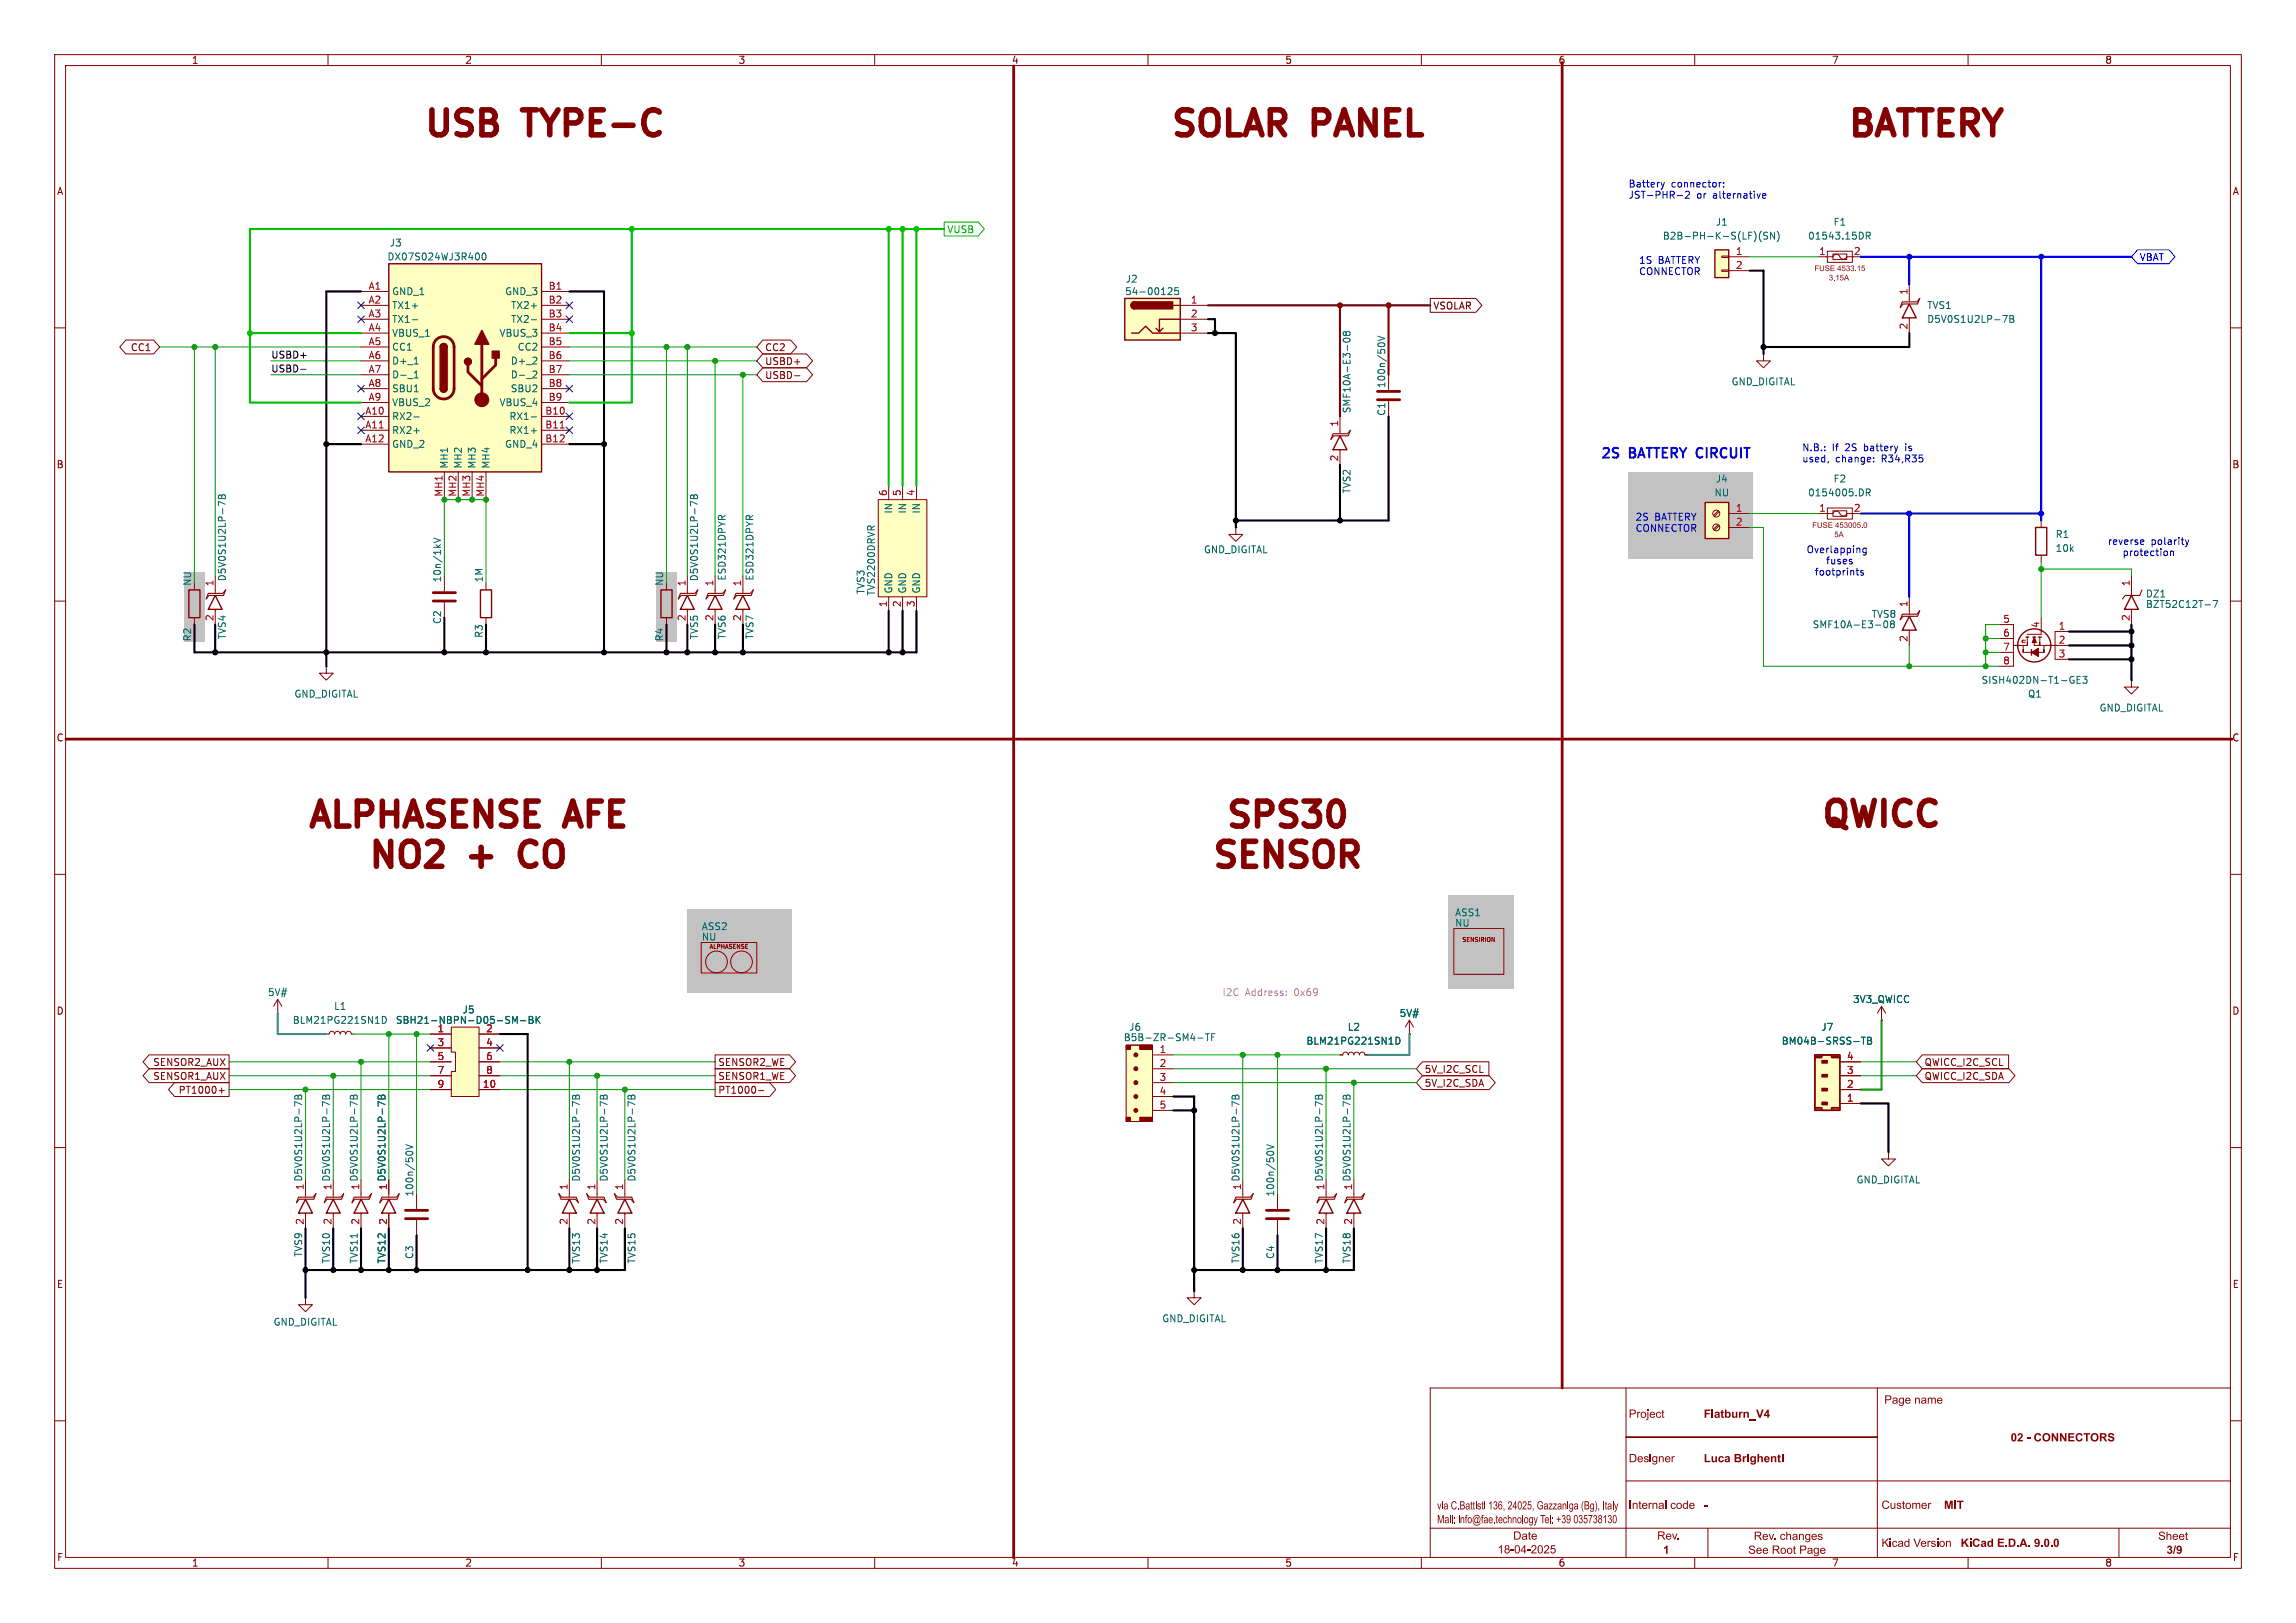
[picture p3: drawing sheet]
<svg xmlns="http://www.w3.org/2000/svg" width="420mm" height="297mm" viewBox="0 0 420 297" stroke-linecap="round" stroke-linejoin="round" font-family="sans-serif">
<defs><g id="words">
<g font-size="6.4" fill="#840000">
<text x="76.9" y="26.4">USB</text>
<text x="96.2" y="26.4">TYPE-C</text>
<text x="213.5" y="26.4">SOLAR</text>
<text x="240.4" y="26.4">PANEL</text>
<text x="337.3" y="26.4">BATTERY</text>
<text x="55.6" y="152.9">ALPHASENSE</text>
<text x="103.9" y="152.9">AFE</text>
<text x="223.5" y="152.9">SPS30</text>
<text x="332.4" y="152.8">QWICC</text>
<text x="66.7" y="160.3">NO2</text>
<text x="86.2" y="160.3">+</text>
<text x="97.5" y="160.3">CO</text>
<text x="221" y="160.3">SENSOR</text>
</g>
<g font-size="2.5" fill="#0000c2">
<text x="292.7" y="84.4">2S</text>
<text x="298.2" y="84.4">BATTERY CIRCUIT</text>
</g>
<g font-size="2.1" fill="#840000">
<text x="344.7" y="257.4">Page name</text>
<text x="297.9" y="260">Project</text>
<text x="311.7" y="260">Flatburn_V4</text>
<text x="297.9" y="268.1">Designer</text>
<text x="311.7" y="268.1">Luca Brighenti</text>
<text x="367.8" y="264.3">02 - CONNECTORS</text>
<text x="297.9" y="276.7">Internal code</text>
<text x="344.2" y="276.7">Customer</text>
<text x="355.6" y="276.7">MIT</text>
<text x="270.6" y="283.6">Date 18-04-2025</text>
<text x="302.4" y="282.3">Rev.</text>
<text x="304.2" y="284.9">1</text>
<text x="319" y="284.9">See Root Page</text>
<text x="320" y="282.4">Rev. changes</text>
<text x="344.2" y="283.6">Kicad Version</text>
<text x="358.6" y="283.6">KiCad E.D.A. 9.0.0</text>
<text x="394" y="282.4">Sheet</text>
<text x="396.3" y="284.9">3/9</text>
</g>
<g font-size="1.8" fill="#840000">
<text x="35" y="11.9">1</text>
<text x="85" y="11.9">2</text>
<text x="135" y="11.9">3</text>
<text x="185" y="11.9">4</text>
<text x="235" y="11.9">5</text>
<text x="285" y="11.9">6</text>
<text x="335" y="11.9">7</text>
<text x="385" y="11.9">8</text>
<text x="10.3" y="35.9">A</text>
<text x="408.3" y="35.9">A</text>
<text x="23.8" y="64.5">CC1</text>
<text x="139.9" y="64.5">CC2</text>
<text x="139.9" y="67">USBD+</text>
<text x="139.9" y="69.5">USBD-</text>
<text x="10.3" y="85.9">B</text>
<text x="408.2" y="85.9">B</text>
<text x="10.3" y="135.9">C</text>
<text x="408.2" y="135.9">C</text>
<text x="10.3" y="185.9">D</text>
<text x="408.2" y="185.9">D</text>
<text x="27.9" y="197.8">SENSOR1_AUX</text>
<text x="27.9" y="195.3">SENSOR2_AUX</text>
<text x="131.3" y="195.3">SENSOR2_WE</text>
<text x="131.3" y="197.8">SENSOR1_WE</text>
<text x="260.5" y="196.5">5V_I2C_SCL</text>
<text x="351.9" y="195.3">QWICC_I2C_SCL</text>
<text x="351.9" y="197.8">QWICC_I2C_SDA</text>
<text x="32.6" y="200.3">PT1000+</text>
<text x="131.3" y="200.3">PT1000-</text>
<text x="260.5" y="199.1">5V_I2C_SDA</text>
<text x="10.3" y="235.9">E</text>
<text x="408.3" y="235.9">E</text>
<text x="10.3" y="285.9">F</text>
<text x="35" y="286.9">1</text>
<text x="85" y="286.9">2</text>
<text x="135" y="286.9">3</text>
<text x="185" y="286.9">4</text>
<text x="235" y="286.9">5</text>
<text x="285" y="286.9">6</text>
<text x="335" y="286.9">7</text>
<text x="385" y="286.9">8</text>
<text x="408.3" y="285.9">F</text>
</g>
<g font-size="1.8" fill="#0000c2">
<text x="297.8" y="34.5">Battery</text>
<text x="305.7" y="34.5">connector:</text>
<text x="297.8" y="36.6">JST-PHR-2</text>
<text x="310.4" y="36.6">or</text>
<text x="313.5" y="36.6">alternative</text>
<text x="299.7" y="48.5">1S</text>
<text x="299.7" y="50.5">CONNECTOR</text>
<text x="303.3" y="48.5">BATTERY</text>
<text x="329.6" y="82.8">N.B.:</text>
<text x="335.2" y="82.8">If</text>
<text x="337.7" y="82.8">2S</text>
<text x="341.3" y="82.8">battery</text>
<text x="349.1" y="82.8">is</text>
<text x="329.6" y="84.8">used,</text>
<text x="335.8" y="84.8">change:</text>
<text x="344.3" y="84.8">R34,R35</text>
<text x="299.1" y="95.5">2S</text>
<text x="302.7" y="95.5">BATTERY</text>
<text x="299.1" y="97.5">CONNECTOR</text>
<text x="330.4" y="101.4">Overlapping</text>
<text x="385.5" y="99.9">reverse</text>
<text x="388.1" y="102">protection</text>
<text x="393.5" y="99.9">polarity</text>
<text x="331.8" y="105.5">footprints</text>
<text x="333.9" y="103.5">fuses</text>
</g>
<g font-size="1.8" fill="#006464">
<text x="313.8" y="41.5">J1</text>
<text x="335.3" y="41.5">F1</text>
<text x="70.8" y="47.9">DX07S024WJ3R400</text>
<text x="71.2" y="45.3">J3</text>
<text x="304.1" y="44">B2B-PH-K-S(LF)(SN)</text>
<text x="330.6" y="44">01543.15DR</text>
<text x="205.8" y="51.9">J2</text>
<text x="71.6" y="54.2">GND_1</text>
<text x="71.6" y="56.7">TX1+</text>
<text x="71.6" y="59.3">TX1-</text>
<text x="92.3" y="54.2">GND_3</text>
<text x="93.4" y="56.7">TX2+</text>
<text x="93.4" y="59.3">TX2-</text>
<text x="205.7" y="54.2">54-00125</text>
<text x="352.4" y="56.7">TVS1</text>
<text x="352.4" y="59.3">D5V0S1U2LP-7B</text>
<text x="71.6" y="61.8">VBUS_1</text>
<text x="71.6" y="64.4">CC1</text>
<text x="91.3" y="61.8">VBUS_3</text>
<text x="94.6" y="64.4">CC2</text>
<text x="71.6" y="66.9">D+_1</text>
<text x="71.6" y="69.4">D-_1</text>
<text x="71.6" y="72">SBU1</text>
<text x="93.3" y="66.9">D+_2</text>
<text x="93.3" y="69.4">D-_2</text>
<text x="93.3" y="72">SBU2</text>
<text x="253.6" y="71.1" transform="rotate(-90 253.6 71.1)">100n/50V</text>
<text x="316.6" y="70.7">GND_DIGITAL</text>
<text x="71.6" y="74.5">VBUS_2</text>
<text x="71.6" y="77.1">RX2-</text>
<text x="91.3" y="74.5">VBUS_4</text>
<text x="93.1" y="77.1">RX1-</text>
<text x="247.2" y="75.7" transform="rotate(-90 247.2 75.7)">SMF10A-E3-08</text>
<text x="253.6" y="76.2" transform="rotate(-90 253.6 76.2)">C1</text>
<text x="71.6" y="79.6">RX2+</text>
<text x="71.6" y="82.1">GND_2</text>
<text x="92.3" y="82.1">GND_4</text>
<text x="93.1" y="79.6">RX1+</text>
<text x="82.1" y="85.9" transform="rotate(-90 82.1 85.9)">MH1</text>
<text x="84.7" y="85.9" transform="rotate(-90 84.7 85.9)">MH2</text>
<text x="87.2" y="85.9" transform="rotate(-90 87.2 85.9)">MH3</text>
<text x="89.8" y="85.9" transform="rotate(-90 89.8 85.9)">MH4</text>
<text x="313.8" y="88.5">J4</text>
<text x="335.3" y="88.5">F2</text>
<text x="163.4" y="94.1" transform="rotate(-90 163.4 94.1)">IN</text>
<text x="166" y="94.1" transform="rotate(-90 166 94.1)">IN</text>
<text x="168.5" y="94.1" transform="rotate(-90 168.5 94.1)">IN</text>
<text x="247.2" y="90.4" transform="rotate(-90 247.2 90.4)">TVS2</text>
<text x="313.5" y="91">NU</text>
<text x="330.6" y="91">0154005.DR</text>
<text x="220.1" y="101.4">GND_DIGITAL</text>
<text x="375.9" y="98.7">R1</text>
<text x="375.9" y="101.2">10k</text>
<text x="35.2" y="107.3" transform="rotate(-90 35.2 107.3)">NU</text>
<text x="41.5" y="106.5" transform="rotate(-90 41.5 106.5)">D5V0S1U2LP-7B</text>
<text x="80.9" y="106.7" transform="rotate(-90 80.9 106.7)">10n/1kV</text>
<text x="88.5" y="106.7" transform="rotate(-90 88.5 106.7)">1M</text>
<text x="121.5" y="107.3" transform="rotate(-90 121.5 107.3)">NU</text>
<text x="127.9" y="106.5" transform="rotate(-90 127.9 106.5)">D5V0S1U2LP-7B</text>
<text x="132.9" y="106.3" transform="rotate(-90 132.9 106.3)">ESD321DPYR</text>
<text x="138" y="106.3" transform="rotate(-90 138 106.3)">ESD321DPYR</text>
<text x="158.3" y="108.8" transform="rotate(-90 158.3 108.8)">TVS3</text>
<text x="160.2" y="109.1" transform="rotate(-90 160.2 109.1)">TVS2200DRVR</text>
<text x="163.4" y="108.7" transform="rotate(-90 163.4 108.7)">GND</text>
<text x="166" y="108.7" transform="rotate(-90 166 108.7)">GND</text>
<text x="168.5" y="108.7" transform="rotate(-90 168.5 108.7)">GND</text>
<text x="342.3" y="113.3">TVS8</text>
<text x="392.4" y="109.5">DZ1</text>
<text x="392.4" y="111.4">BZT52C12T-7</text>
<text x="35.2" y="117.5" transform="rotate(-90 35.2 117.5)">R2</text>
<text x="41.5" y="117.1" transform="rotate(-90 41.5 117.1)">TVS4</text>
<text x="80.9" y="114.3" transform="rotate(-90 80.9 114.3)">C2</text>
<text x="88.5" y="116.8" transform="rotate(-90 88.5 116.8)">R3</text>
<text x="121.5" y="117.5" transform="rotate(-90 121.5 117.5)">R4</text>
<text x="127.9" y="117.1" transform="rotate(-90 127.9 117.1)">TVS5</text>
<text x="132.9" y="117.1" transform="rotate(-90 132.9 117.1)">TVS6</text>
<text x="138" y="117.1" transform="rotate(-90 138 117.1)">TVS7</text>
<text x="331.5" y="115.2">SMF10A-E3-08</text>
<text x="362.4" y="125.3">SISH402DN-T1-GE3</text>
<text x="53.8" y="127.9">GND_DIGITAL</text>
<text x="370.9" y="127.9">Q1</text>
<text x="384" y="130.4">GND_DIGITAL</text>
<text x="266.1" y="167.9">ASS1</text>
<text x="128.3" y="170.4">ASS2</text>
<text x="128.3" y="172.3">NU</text>
<text x="266.1" y="169.8">NU</text>
<text x="48.9" y="182.5">5V#</text>
<text x="61" y="185">L1</text>
<text x="84.5" y="185.6">J5</text>
<text x="338.9" y="183.7">3V3_QWICC</text>
<text x="53.5" y="187.6">BLM21PG221SN1D</text>
<text x="72.3" y="187.6">SBH21-NBPN-D05-SM-BK</text>
<text x="205.5" y="190.7">B5B-ZR-SM4-TF</text>
<text x="206.5" y="188.8">J6</text>
<text x="238.9" y="191.4">BLM21PG221SN1D</text>
<text x="246.4" y="188.8">L2</text>
<text x="255.9" y="186.3">5V#</text>
<text x="325.8" y="191.4">BM04B-SRSS-TB</text>
<text x="333.1" y="188.8">J7</text>
<text x="55.6" y="217.9" transform="rotate(-90 55.6 217.9)">1 D5V0S1U2LP-7B</text>
<text x="60.7" y="217.9" transform="rotate(-90 60.7 217.9)">1 D5V0S1U2LP-7B</text>
<text x="65.8" y="217.9" transform="rotate(-90 65.8 217.9)">1 D5V0S1U2LP-7B</text>
<text x="75.8" y="219.1" transform="rotate(-90 75.8 219.1)">100n/50V</text>
<text x="106.3" y="216.3" transform="rotate(-90 106.3 216.3)">D5V0S1U2LP-7B</text>
<text x="111.4" y="216.3" transform="rotate(-90 111.4 216.3)">D5V0S1U2LP-7B</text>
<text x="116.4" y="216.3" transform="rotate(-90 116.4 216.3)">D5V0S1U2LP-7B</text>
<text x="227.1" y="217.9" transform="rotate(-90 227.1 217.9)">1 D5V0S1U2LP-7B</text>
<text x="233.3" y="219.1" transform="rotate(-90 233.3 219.1)">100n/50V</text>
<text x="242.3" y="217.9" transform="rotate(-90 242.3 217.9)">1 D5V0S1U2LP-7B</text>
<text x="247.4" y="217.9" transform="rotate(-90 247.4 217.9)">1 D5V0S1U2LP-7B</text>
<text x="339.5" y="216.8">GND_DIGITAL</text>
<text x="55.5" y="230.1" transform="rotate(-90 55.5 230.1)">TVS9</text>
<text x="60.6" y="231.3" transform="rotate(-90 60.6 231.3)">TVS10</text>
<text x="65.6" y="231.3" transform="rotate(-90 65.6 231.3)">TVS11</text>
<text x="70.7" y="231.3" transform="rotate(-90 70.7 231.3)">TVS12</text>
<text x="75.8" y="230.5" transform="rotate(-90 75.8 230.5)">C3</text>
<text x="106.3" y="231.3" transform="rotate(-90 106.3 231.3)">TVS13</text>
<text x="111.4" y="231.3" transform="rotate(-90 111.4 231.3)">TVS14</text>
<text x="116.4" y="231.3" transform="rotate(-90 116.4 231.3)">TVS15</text>
<text x="226.9" y="231.3" transform="rotate(-90 226.9 231.3)">TVS16</text>
<text x="233.3" y="230.5" transform="rotate(-90 233.3 230.5)">C4</text>
<text x="242.2" y="231.3" transform="rotate(-90 242.2 231.3)">TVS17</text>
<text x="247.2" y="231.3" transform="rotate(-90 247.2 231.3)">TVS18</text>
<text x="49.9" y="242.8">GND_DIGITAL</text>
<text x="212.5" y="242.2">GND_DIGITAL</text>
</g>
<text font-size="1.8" fill="#00c200" x="173.2" y="42.9">VUSB</text>
<g font-size="1.8" fill="#a90000">
<text x="317.4" y="46.7">1</text>
<text x="332.7" y="46.7">1</text>
<text x="339" y="46.7">2</text>
<text x="67.3" y="53.1">A1</text>
<text x="100.3" y="53.1">B1</text>
<text x="317.4" y="49.3">2</text>
<text x="67.3" y="55.6">A2</text>
<text x="67.3" y="58.2">A3</text>
<text x="100.3" y="55.6">B2</text>
<text x="100.3" y="58.2">B3</text>
<text x="217.7" y="55.6">1</text>
<text x="217.7" y="58.2">2</text>
<text x="349" y="54" transform="rotate(-90 349 54)">1</text>
<text x="67.3" y="60.7">A4</text>
<text x="67.3" y="63.2">A5</text>
<text x="67.3" y="65.8">A6</text>
<text x="100.3" y="60.7">B4</text>
<text x="100.3" y="63.2">B5</text>
<text x="100.3" y="65.8">B6</text>
<text x="217.7" y="60.7">3</text>
<text x="349" y="60.4" transform="rotate(-90 349 60.4)">2</text>
<text x="67.3" y="68.3">A7</text>
<text x="67.3" y="70.9">A8</text>
<text x="100.3" y="68.3">B7</text>
<text x="100.3" y="70.9">B8</text>
<text x="66.7" y="75.9">A10</text>
<text x="67.3" y="73.4">A9</text>
<text x="99.7" y="75.9">B10</text>
<text x="100.3" y="73.4">B9</text>
<text x="66.7" y="78.5">A11</text>
<text x="66.7" y="81">A12</text>
<text x="99.7" y="78.5">B11</text>
<text x="99.7" y="81">B12</text>
<text x="244.9" y="78.2" transform="rotate(-90 244.9 78.2)">1</text>
<text x="244.9" y="84.5" transform="rotate(-90 244.9 84.5)">2</text>
<text x="81" y="91" transform="rotate(-90 81 91)">MH1</text>
<text x="83.6" y="91" transform="rotate(-90 83.6 91)">MH2</text>
<text x="86.1" y="91" transform="rotate(-90 86.1 91)">MH3</text>
<text x="88.6" y="91" transform="rotate(-90 88.6 91)">MH4</text>
<text x="162.3" y="90.9" transform="rotate(-90 162.3 90.9)">6</text>
<text x="164.8" y="90.9" transform="rotate(-90 164.8 90.9)">5</text>
<text x="167.4" y="90.9" transform="rotate(-90 167.4 90.9)">4</text>
<text x="317.4" y="93.7">1</text>
<text x="332.7" y="93.7">1</text>
<text x="339" y="93.7">2</text>
<text x="317.4" y="96.3">2</text>
<text x="39.1" y="107.4" transform="rotate(-90 39.1 107.4)">1</text>
<text x="125.5" y="107.4" transform="rotate(-90 125.5 107.4)">1</text>
<text x="130.6" y="107.4" transform="rotate(-90 130.6 107.4)">1</text>
<text x="135.6" y="107.4" transform="rotate(-90 135.6 107.4)">1</text>
<text x="389.6" y="107.4" transform="rotate(-90 389.6 107.4)">1</text>
<text x="39.1" y="113.7" transform="rotate(-90 39.1 113.7)">2</text>
<text x="125.5" y="113.7" transform="rotate(-90 125.5 113.7)">2</text>
<text x="130.6" y="113.7" transform="rotate(-90 130.6 113.7)">2</text>
<text x="135.6" y="113.7" transform="rotate(-90 135.6 113.7)">2</text>
<text x="162.3" y="111.2" transform="rotate(-90 162.3 111.2)">1</text>
<text x="164.8" y="111.2" transform="rotate(-90 164.8 111.2)">2</text>
<text x="167.4" y="111.2" transform="rotate(-90 167.4 111.2)">3</text>
<text x="349" y="111.2" transform="rotate(-90 349 111.2)">1</text>
<text x="389.6" y="113.7" transform="rotate(-90 389.6 113.7)">2</text>
<text x="349" y="117.5" transform="rotate(-90 349 117.5)">2</text>
<text x="366.3" y="114">5</text>
<text x="366.3" y="116.6">6</text>
<text x="366.3" y="119.1">7</text>
<text x="373.1" y="115" transform="rotate(-90 373.1 115)">4</text>
<text x="376.5" y="115.3">1</text>
<text x="376.5" y="117.9">2</text>
<text x="366.3" y="121.7">8</text>
<text x="376.5" y="120.4">3</text>
<text x="79.9" y="191.5">3</text>
<text x="79.9" y="189">1</text>
<text x="88.8" y="191.5">4</text>
<text x="88.8" y="189">2</text>
<text x="79.9" y="196.6">7</text>
<text x="79.9" y="194.1">5</text>
<text x="88.8" y="196.6">8</text>
<text x="88.8" y="194.1">6</text>
<text x="212" y="197.9">3</text>
<text x="212" y="195.3">2</text>
<text x="212" y="192.8">1</text>
<text x="337.7" y="194.1">4</text>
<text x="337.7" y="196.6">3</text>
<text x="79.9" y="199.1">9</text>
<text x="88.2" y="199.1">10</text>
<text x="212" y="202.9">5</text>
<text x="212" y="200.4">4</text>
<text x="337.7" y="199.1">2</text>
<text x="337.7" y="201.7">1</text>
<text x="70.9" y="217.9" transform="rotate(-90 70.9 217.9)">1 D5V0S1U2LP-7B</text>
<text x="103.9" y="217.9" transform="rotate(-90 103.9 217.9)">1</text>
<text x="109" y="217.9" transform="rotate(-90 109 217.9)">1</text>
<text x="114" y="217.9" transform="rotate(-90 114 217.9)">1</text>
<text x="55.6" y="224.2" transform="rotate(-90 55.6 224.2)">2</text>
<text x="60.7" y="224.2" transform="rotate(-90 60.7 224.2)">2</text>
<text x="65.8" y="224.2" transform="rotate(-90 65.8 224.2)">2</text>
<text x="70.9" y="224.2" transform="rotate(-90 70.9 224.2)">2</text>
<text x="103.9" y="224.2" transform="rotate(-90 103.9 224.2)">2</text>
<text x="109" y="224.2" transform="rotate(-90 109 224.2)">2</text>
<text x="114" y="224.2" transform="rotate(-90 114 224.2)">2</text>
<text x="227.1" y="224.2" transform="rotate(-90 227.1 224.2)">2</text>
<text x="242.3" y="224.2" transform="rotate(-90 242.3 224.2)">2</text>
<text x="247.4" y="224.2" transform="rotate(-90 247.4 224.2)">2</text>
</g>
<text font-size="1.8" fill="#00f" x="391.3" y="47.9">VBAT</text>
<text font-size="1.8" fill="#480000" x="262.1" y="56.8">VSOLAR</text>
<g font-size="1.8" fill="#0f0f0f">
<text x="49.5" y="65.7">USBD+</text>
<text x="49.5" y="68.2">USBD-</text>
</g>
<g font-size="1.8" fill="#f0f">
<text x="223.5" y="182.5">I2C</text>
<text x="227.8" y="182.5">Address:</text>
<text x="236.9" y="182.5">0x69</text>
</g>
<text font-size="1.2" fill="#840000" x="370.8" y="117.9" transform="rotate(-90 370.8 117.9)">n</text>
<g font-size="1.1" fill="#840000">
<text x="129.3" y="173.8">ALPHASENSE</text>
<text x="267.3" y="172.6">SENSIRION</text>
</g>
</g></defs>
<g fill="none" stroke="#840000" stroke-width=".18">
<path d="M10 10h400v277h-400zM12 12h396v273h-396zM60 10v2M110 10v2M160 10v2M210 10v2M260 10v2M310 10v2M360 10v2M10 60h2M408 60h2M10 110h2"/>
<path d="M408 110h2M10 160h2M408 160h2M10 210h2M408 210h2M10 260h2M408 260h2M60 285v2M110 285v2M160 285v2M210 285v2M260 285v2"/>
<path d="M310 285v2M360 285v2"/>
</g>
<g fill="#840000">
<path d="M277 280.2h.5a.75 .75 0 0 1 .7 .8 .75 .75 0 0 1-.7 .8h-.5v-.2h.5a.58 .58 0 0 0 .5-.6 .58 .58 0 0 0-.5-.6h-.3v1.2h-.2z"/>
<path d="M278.5 280.7h.2a.47 .47 0 0 1 .5 0 .47 .47 0 0 1 .1 .6l.1 .5h-.2v-.2l-.5 .2-.3-.2v-.1l.3 .1h.3l.1-.4-.7 .3a.57 .57 0 0 1 .7-.4 .28 .28 0 0 0-.2-.3 .28 .28 0 0 0-.3 .2h-.2z"/>
<path d="M279.6 280.4l.2-.1v.4h.2v.1h-.2v.6l.2 .4-.3-.2-.1-.8h-.1z"/>
<path d="M280.3 280.8a.51 .51 0 0 1 .6-.1 .51 .51 0 0 1 .2 .6h-.8l.3 .3 .5-.2a.52 .52 0 0 1-.6 .3 .52 .52 0 0 1-.4-.6h.8l-.1-.3a.31 .31 0 0 0-.5 .3h-.2z"/>
</g>
<path d="M297.4 254v31M407.9 254h-146.3v31" fill="none" stroke="#840000" stroke-width=".18"/>
<g fill="#840000">
<path d="M262.9 275.1h.2l.2 .9 .2-.9h.2l-.3 1.1h-.2z"/>
<path d="M263.8 274.7h.1v.2h-.1z"/>
<path d="M263.8 275.1h.1v1.1h-.1z"/>
<path d="M264.2 275.2l.1-.1a.33 .33 0 0 1 .4 .1 .33 .33 0 0 1 .1 .3l.1 .7-.2-.1-.4 .1-.2-.3h.2a.21 .21 0 0 0 .3 .2 .21 .21 0 0 0 0-.4l-.5 .2a.45 .45 0 0 1 .6-.4l-.2-.2-.4 .1z"/>
<path d="M265.7 274.8l.2-.1 .3 .1 .2 .3-.1 .1a.38 .38 0 0 0-.5-.3 .38 .38 0 0 0-.2 .6v.1a.36 .36 0 0 0 .3 .5 .36 .36 0 0 0 .4-.4h.2a.54 .54 0 0 1-.7 .5 .54 .54 0 0 1-.3-.7z"/>
<path d="M266.7 276h.1v.2h-.1z"/>
<path d="M267.1 274.7l.6 .1 .2 .4a.21 .21 0 0 0-.2 .2 .21 .21 0 0 0 .2 .2l.1 .2a.38 .38 0 0 1-.5 .4h-.4v-.2h.5l.2-.1-.1-.3-.5-.1v.5h-.1v-.7h.4a.23 .23 0 0 0 .3-.2 .23 .23 0 0 0-.3-.2h-.3v.4h-.1z"/>
<path d="M268.2 275.2l.1-.1a.33 .33 0 0 1 .4 .1 .33 .33 0 0 1 .1 .3l.1 .7-.2-.1-.4 .1-.2-.3h.2a.21 .21 0 0 0 .3 .2 .21 .21 0 0 0 0-.4l-.5 .2a.45 .45 0 0 1 .6-.4l-.2-.2-.4 .1z"/>
<path d="M269.1 274.9l.1-.1v.3h.1v.2h-.1v.6l.2 .3-.3-.1v-.8h-.1z"/>
<path d="M269.5 274.9l.1-.1v.3h.2v.2h-.2v.6l.2 .3-.3-.1v-.8h-.1z"/>
<path d="M269.9 274.7h.2v.2h-.2z"/>
<path d="M269.9 275.1h.2v1.1h-.2z"/>
<path d="M270.3 275.2l.3-.1a.19 .19 0 0 1 .2 .1 .19 .19 0 0 1-.1 .2 .17 .17 0 0 0-.2-.2 .17 .17 0 0 0 0 .3 .37 .37 0 0 1 .4 .4 .37 .37 0 0 1-.5 .3l-.2-.3h.2a.19 .19 0 0 0 .1 .2 .19 .19 0 0 0 .2-.1 .19 .19 0 0 0-.1-.2 .34 .34 0 0 1-.3-.2 .34 .34 0 0 1 0-.4z"/>
<path d="M271.1 274.9l.1-.1v.3h.2v.2h-.2v.6l.2 .3-.3-.1v-.8h-.1z"/>
<path d="M271.5 274.7h.2v.2h-.2z"/>
<path d="M271.5 275.1h.2v1.1h-.2z"/>
<path d="M272.7 274.7l.1 1.5h-.1v-1.2l-.3 .3z"/>
<path d="M273.3 274.8a.36 .36 0 0 1 .5 .1 .36 .36 0 0 1-.1 .5 .41 .41 0 0 1 .1 .7 .41 .41 0 0 1-.6-.3h.1a.26 .26 0 0 0 .4 .2 .26 .26 0 0 0 .1-.4 .26 .26 0 0 0-.3-.1v-.2a.22 .22 0 0 0 .3-.1 .22 .22 0 0 0-.2-.3 .22 .22 0 0 0-.3 .2h-.1z"/>
<path d="M274.2 274.8l.4-.1 .2 .4-.4-.2-.2 .5a.38 .38 0 0 1 .6-.1 .38 .38 0 0 1 0 .6l-.1 .2a.38 .38 0 0 1-.5 .1 .38 .38 0 0 1-.1-.5h.1l.1 .3a.28 .28 0 0 0 .4 0 .28 .28 0 0 0-.1-.4 .23 .23 0 0 0-.3-.2 .23 .23 0 0 0-.1 .3h-.1v-.2z"/>
<path d="M275 276h.2l-.1 .5z"/>
<path d="M276 274.8a.44 .44 0 0 1 .6 .2 .44 .44 0 0 1-.2 .6l-.4 .4h.6v.2h-.8l.6-.9v-.4a.23 .23 0 0 0-.3 0 .23 .23 0 0 0-.1 .3l-.1-.1z"/>
<path d="M277.2 274.7h.1v1h.2v.2h-.2v.3h-.1v-.3h-.5v-.2h.5v-.7l-.4 .7h-.1z"/>
<path d="M277.8 274.8l.2-.1a.95 .95 0 0 1 0 1.5 .61 .61 0 0 1-.4-.7h.2a.35 .35 0 0 0-.1 .4 .35 .35 0 0 0 .4 .2l.1-.6a.36 .36 0 0 0 .1-.4 .36 .36 0 0 0-.4-.2l-.1 .6h-.2z"/>
<path d="M278.6 274.8a.44 .44 0 0 1 .7 .2 .44 .44 0 0 1-.3 .6l-.3 .4h.5v.2h-.7l.6-.9-.1-.4a.23 .23 0 0 0-.2 0 .23 .23 0 0 0-.1 .3l-.2-.1z"/>
<path d="M279.5 274.7h.6v.2h-.5v.4a.48 .48 0 0 1 .6 .3 .48 .48 0 0 1-.4 .6h-.2l-.2-.4h.1l.1 .2a.27 .27 0 0 0 .4-.1 .27 .27 0 0 0-.1-.4 .27 .27 0 0 0-.3 0h-.2z"/>
<path d="M280.4 276h.1l-.1 .5z"/>
<path d="M281.4 274.8l.3-.1h.3l.2 .4-.1 .1a.4 .4 0 0 0-.5-.3 .4 .4 0 0 0-.3 .6l.1 .4 .4 .2 .3-.2v-.3h-.3v-.1h.5v.5a.66 .66 0 0 1-.9 .1 .66 .66 0 0 1-.2-.9z"/>
<path d="M282.5 275.2l.1-.1a.33 .33 0 0 1 .4 .1 .33 .33 0 0 1 .1 .3l.1 .7-.2-.1-.4 .1-.2-.3h.2a.21 .21 0 0 0 .3 .2 .21 .21 0 0 0 0-.4l-.5 .2a.45 .45 0 0 1 .6-.4l-.1-.2-.5 .1z"/>
<path d="M283.3 275.1h.7l-.6 1h.6v.1h-.7l.5-.9h-.5z"/>
<path d="M284.1 275.1h.7l-.6 1h.6v.1h-.7l.5-.9h-.5z"/>
<path d="M285 275.2l.1-.1a.33 .33 0 0 1 .4 .1 .33 .33 0 0 1 .1 .3l.1 .7-.2-.1-.4 .1-.2-.3h.1a.22 .22 0 0 0 .4 .2 .21 .21 0 0 0 0-.4l-.5 .2a.45 .45 0 0 1 .6-.4l-.2-.2-.4 .1z"/>
<path d="M285.8 275.1h.2v.2l.2-.2 .3 .1v1h-.1v-.6a.23 .23 0 0 0-.3-.3 .23 .23 0 0 0-.1 .3v.6h-.2z"/>
<path d="M286.7 274.7h.2v.2h-.2z"/>
<path d="M286.7 275.1h.2v1.1h-.2z"/>
<path d="M287.2 275.2l.3-.1 .1 .2v-.2h.2v1a.38 .38 0 0 1-.2 .5 .38 .38 0 0 1-.5-.3l.4 .2 .1-.4a.36 .36 0 0 1-.5 0 .36 .36 0 0 1-.1-.4l.2 .1a.25 .25 0 0 0 .3 .3 .25 .25 0 0 0 .1-.4v-.1a.25 .25 0 0 0-.3-.3 .25 .25 0 0 0-.1 .4h-.2z"/>
<path d="M288 275.2l.1-.1a.33 .33 0 0 1 .4 .1 .33 .33 0 0 1 .1 .3l.1 .7-.2-.1-.4 .1-.2-.3h.2a.21 .21 0 0 0 .3 .2 .21 .21 0 0 0 0-.4l-.5 .2a.45 .45 0 0 1 .6-.4l-.1-.2-.5 .1z"/>
<path d="M289.6 274.7h.1l-.3 1.1 .3 .9-.2-.2-.2-.7z"/>
<path d="M289.8 274.7l.7 .1 .1 .4a.21 .21 0 0 0-.1 .2 .21 .21 0 0 0 .2 .2v.2a.38 .38 0 0 1-.4 .4h-.5v-.2h.6l.1-.1v-.3l-.5-.1v.5h-.2v-.7h.4a.23 .23 0 0 0 .3-.2 .23 .23 0 0 0-.3-.2h-.2v.4h-.2z"/>
<path d="M291 275.2l.3-.1 .1 .2v-.2h.2v1a.38 .38 0 0 1-.2 .5 .38 .38 0 0 1-.5-.3l.4 .2 .1-.4a.36 .36 0 0 1-.4 0 .36 .36 0 0 1-.2-.4l.2 .1a.25 .25 0 0 0 .3 .3 .25 .25 0 0 0 .1-.4v-.1a.25 .25 0 0 0-.3-.3 .25 .25 0 0 0-.1 .4h-.2z"/>
<path d="M291.8 274.7a1.47 1.47 0 0 1 0 2l.2-1z"/>
<path d="M292.4 276h.1l-.1 .5z"/>
<path d="M293.3 274.7h.1v1.5h-.1z"/>
<path d="M293.7 274.9l.1-.1v.3h.2v.2h-.2v.6l.2 .3-.3-.1v-.8h-.1z"/>
<path d="M294.2 275.2l.1-.1a.33 .33 0 0 1 .3 .1 .33 .33 0 0 1 .2 .3v.7l-.2-.1-.4 .1-.1-.3h.1a.21 .21 0 0 0 .3 .2 .21 .21 0 0 0 0-.4l-.4 .2a.45 .45 0 0 1 .5-.4l-.1-.2-.4 .1z"/>
<path d="M295 274.7h.1v1.5h-.1z"/>
<path d="M295.3 275.1h.1l.2 .9 .3-.9h.1l-.5 1.6-.2-.1v-.1h.2l.1-.3z"/>
<path d="M263 277.2h.2l.4 1.3 .3-1.3h.2v1.5h-.1v-1.2l-.4 1.2h-.1l-.3-1.2v1.2h-.2z"/>
<path d="M264.4 277.7h.1a.33 .33 0 0 1 .4 0 .33 .33 0 0 1 .1 .3v.7l-.1-.1-.5 .1-.1-.2 .1-.1a.22 .22 0 0 0 .4 .2 .21 .21 0 0 0 0-.4l-.5 .2a.45 .45 0 0 1 .6-.3l-.2-.3-.4 .2z"/>
<path d="M265.2 277.2h.2v.2h-.2z"/>
<path d="M265.2 277.7h.2v1h-.2z"/>
<path d="M265.6 277.2h.1v1.5h-.1z"/>
<path d="M266 277.7h.1v.2h-.1z"/>
<path d="M266 278.5h.1v.2h-.1z"/>
<path d="M266.8 277.2h.2v.2h-.2z"/>
<path d="M266.8 277.7h.2v1h-.2z"/>
<path d="M267.2 277.7h.1v.1l.3-.2 .2 .2v.9h-.1v-.6a.23 .23 0 0 0-.2-.3 .23 .23 0 0 0-.2 .3v.6h-.1z"/>
<path d="M268.2 277.3l.3-.1-.1 .2h-.2v.3h.2v.1h-.2v.9h-.1v-.9h-.1v-.1h.1z"/>
<path d="M268.6 277.7a.51 .51 0 0 1 .6 .2 .51 .51 0 0 1 0 .6l-.2 .2a.42 .42 0 0 1-.5-.5h.1a.28 .28 0 0 0 .2 .4 .28 .28 0 0 0 .3-.4 .28 .28 0 0 0-.3-.4 .28 .28 0 0 0-.2 .4h-.1z"/>
<path d="M269.6 277.4a.73 .73 0 0 1 1.2 .3 .73 .73 0 0 1-.5 1l-.1-.1-.2 .1h-.2l-.1-.4h.1l.1 .2a.36 .36 0 0 0 .4-.3 .36 .36 0 0 0-.3-.4l-.2 .5h-.1v-.3a.3 .3 0 0 1 .3-.4 .3 .3 0 0 1 .3 .2v-.1h.2l-.2 .8a.62 .62 0 0 0 .4-.8 .62 .62 0 0 0-.8-.3 .62 .62 0 0 0-.4 .7 .68 .68 0 0 0 .3 .9 .68 .68 0 0 0 .9-.3h.2a.82 .82 0 0 1-1.2 .4 .82 .82 0 0 1-.3-1.2z"/>
<path d="M271.1 277.3l.3-.1v.2h-.2v.3h.2v.1h-.2v.9h-.1v-.9h-.2v-.1h.2z"/>
<path d="M271.5 277.7h.1a.33 .33 0 0 1 .4 0 .33 .33 0 0 1 .1 .3l.1 .7-.2-.1-.4 .1-.2-.2 .2-.1a.21 .21 0 0 0 .3 .2 .21 .21 0 0 0 0-.4l-.5 .2a.45 .45 0 0 1 .6-.3l-.1-.3-.5 .2z"/>
<path d="M272.5 277.7a.42 .42 0 0 1 .5 .1 .42 .42 0 0 1 .1 .4h-.7l.2 .4 .5-.2a.42 .42 0 0 1-.6 .3 .42 .42 0 0 1-.2-.6h.6l-.2-.3-.2 .3h-.2z"/>
<path d="M273.3 278.5h.1v.2h-.1z"/>
<path d="M273.7 277.4l.1-.1v.4h.2v.1h-.2v.6l.2 .3-.3-.1v-.8h-.1z"/>
<path d="M274.2 277.7a.42 .42 0 0 1 .5 .1 .42 .42 0 0 1 .1 .4h-.6l.2 .4 .4-.2a.42 .42 0 0 1-.5 .3 .42 .42 0 0 1-.2-.6h.6l-.2-.3-.3 .3h-.1z"/>
<path d="M275.1 277.7l.3-.1a.21 .21 0 0 1 .2 .2 .21 .21 0 0 1-.1 .2v-.2a.37 .37 0 0 0-.4 .4 .37 .37 0 0 0 .3 .4l.2-.3 .1 .1a.38 .38 0 0 1-.5 .4 .38 .38 0 0 1-.2-.6z"/>
<path d="M275.8 277.2h.2v.6l.2-.2 .3 .2v.9h-.1v-.6a.22 .22 0 0 0-.3-.3 .22 .22 0 0 0-.1 .3v.6h-.2z"/>
<path d="M276.7 277.7h.1v.1l.3-.2 .2 .2 .1 .9h-.2v-.6a.23 .23 0 0 0-.2-.3 .23 .23 0 0 0-.2 .3v.6h-.1z"/>
<path d="M277.7 277.7a.51 .51 0 0 1 .6 .2 .51 .51 0 0 1 0 .6l-.2 .2a.42 .42 0 0 1-.6-.5h.2a.28 .28 0 0 0 .2 .4 .28 .28 0 0 0 .3-.4 .28 .28 0 0 0-.3-.4 .28 .28 0 0 0-.2 .4h-.2z"/>
<path d="M278.5 277.2h.1v1.5h-.1z"/>
<path d="M278.9 277.7h.1a.51 .51 0 0 1 .6 .2 .51 .51 0 0 1-.1 .6l-.2 .2a.42 .42 0 0 1-.5-.5h.1a.28 .28 0 0 0 .3 .4 .28 .28 0 0 0 .2-.4 .28 .28 0 0 0-.2-.4 .28 .28 0 0 0-.3 .4h-.1z"/>
<path d="M279.8 277.7l.3-.1 .2 .2v-.1h.1v.9a.38 .38 0 0 1-.2 .6 .38 .38 0 0 1-.5-.4l.4 .2 .2-.4a.36 .36 0 0 1-.5 .1 .36 .36 0 0 1-.1-.5l.1 .1a.25 .25 0 0 0 .3 .3 .25 .25 0 0 0 .2-.4v-.1a.25 .25 0 0 0-.3-.3 .25 .25 0 0 0-.2 .4h-.1z"/>
<path d="M280.5 277.7h.2l.2 .8 .3-.8h.1l-.6 1.5h-.1v-.2h.1l.2-.3z"/>
<path d="M281.8 277.2h.9v.2h-.4v1.3h-.2v-1.3h-.3z"/>
<path d="M282.7 277.7a.42 .42 0 0 1 .5 .1 .42 .42 0 0 1 .1 .4h-.6l.2 .4 .4-.2a.42 .42 0 0 1-.5 .3 .42 .42 0 0 1-.2-.6h.6l-.2-.3-.3 .3h-.1z"/>
<path d="M283.5 277.2h.2v1.5h-.2z"/>
<path d="M283.9 277.7h.2v.2h-.2z"/>
<path d="M283.9 278.5h.2v.2h-.2z"/>
<path d="M285.1 277.5h.1v.4h.3v.2h-.3v.4h-.1v-.4h-.4v-.2h.4z"/>
<path d="M285.8 277.3a.36 .36 0 0 1 .5 .1 .36 .36 0 0 1-.1 .5 .41 .41 0 0 1 .1 .7 .41 .41 0 0 1-.6-.3h.1a.26 .26 0 0 0 .3 .2 .26 .26 0 0 0 .2-.3 .26 .26 0 0 0-.4-.2l.1-.1a.22 .22 0 0 0 .2-.2 .22 .22 0 0 0-.1-.3 .22 .22 0 0 0-.3 .3l-.1-.1z"/>
<path d="M286.7 277.3a.46 .46 0 0 1 .5 .1 .46 .46 0 0 1 .1 .6 .54 .54 0 0 1-.5 .7l-.2-.3h.1l.1 .2h.2l.2-.6-.2 .2h-.2l-.2-.4 .1-.1a.26 .26 0 0 0 .3 .4 .26 .26 0 0 0 .1-.5 .24 .24 0 0 0-.3-.2 .24 .24 0 0 0-.1 .3h-.2z"/>
<path d="M288 277.3l.3-.1a.95 .95 0 0 1 0 1.6 .61 .61 0 0 1-.4-.8h.1a.35 .35 0 0 0 0 .4 .35 .35 0 0 0 .3 .2l.2-.6a.36 .36 0 0 0 0-.4 .36 .36 0 0 0-.3-.2l-.2 .6h-.1z"/>
<path d="M288.9 277.3a.36 .36 0 0 1 .5 .1 .36 .36 0 0 1-.1 .5 .41 .41 0 0 1 .1 .7 .41 .41 0 0 1-.6-.3h.1a.26 .26 0 0 0 .3 .2 .26 .26 0 0 0 .2-.3 .26 .26 0 0 0-.4-.2l.1-.1a.22 .22 0 0 0 .3-.2 .22 .22 0 0 0-.2-.3 .22 .22 0 0 0-.3 .3l-.1-.1z"/>
<path d="M289.8 277.3h.6v.1h-.5l-.1 .4a.48 .48 0 0 1 .7 .4 .48 .48 0 0 1-.4 .6l-.3-.1-.1-.4h.1v.2a.28 .28 0 0 0 .4-.1 .28 .28 0 0 0 0-.3 .28 .28 0 0 0-.4 0l-.1-.1z"/>
<path d="M290.6 277.3h.7l-.4 1.4h-.2l.1-.4 .3-.9h-.5z"/>
<path d="M291.6 277.3a.36 .36 0 0 1 .5 .1 .36 .36 0 0 1-.1 .5 .41 .41 0 0 1 .1 .7 .41 .41 0 0 1-.7-.3h.2a.26 .26 0 0 0 .3 .2 .26 .26 0 0 0 .2-.3 .26 .26 0 0 0-.4-.2v-.1a.22 .22 0 0 0 .3-.2 .22 .22 0 0 0-.2-.3 .22 .22 0 0 0-.2 .3l-.2-.1z"/>
<path d="M292.5 277.3a.36 .36 0 0 1 .5 .1 .36 .36 0 0 1-.1 .5 .41 .41 0 0 1 .2 .5 .41 .41 0 0 1-.4 .3 .41 .41 0 0 1-.4-.4h.2a.24 .24 0 0 0 .3 .2 .24 .24 0 0 0 .1-.4 .24 .24 0 0 0-.4 .1v.1a.2 .2 0 0 1-.1-.2 .2 .2 0 0 1 .1-.2l-.1-.2 .1-.1a.19 .19 0 0 0 .3 .2 .2 .2 0 0 0 0-.4 .19 .19 0 0 0-.3 .2h-.1z"/>
<path d="M293.7 277.2v1.5h-.1v-1.1l-.3 .2z"/>
<path d="M294.2 277.3a.36 .36 0 0 1 .6 .1 .36 .36 0 0 1-.2 .5 .41 .41 0 0 1 .2 .7 .41 .41 0 0 1-.7-.3h.1a.26 .26 0 0 0 .4 .2 .26 .26 0 0 0 .1-.3 .26 .26 0 0 0-.3-.2v-.1a.22 .22 0 0 0 .3-.2 .22 .22 0 0 0-.2-.3 .22 .22 0 0 0-.2 .3l-.2-.1z"/>
<path d="M295.2 277.3l.2-.1a.95 .95 0 0 1 0 1.6 .61 .61 0 0 1-.4-.8h.1a.35 .35 0 0 0 0 .4 .35 .35 0 0 0 .4 .2l.1-.6a.36 .36 0 0 0 0-.4 .36 .36 0 0 0-.3-.2l-.2 .6h-.1z"/>
</g>
<path d="M312.4 279.7v5.3M387.6 279.7v5.3" fill="none" stroke="#840000" stroke-width=".18"/>
<path d="M333.1 283.4a.51 .51 0 0 1 .6-.1 .51 .51 0 0 1 .2 .5h-.8l.3 .4 .5-.2a.52 .52 0 0 1-.6 .3 .52 .52 0 0 1-.4-.6h.8l-.1-.3a.31 .31 0 0 0-.5 .3h-.2z" fill="#840000"/>
<path d="M343.4 254v31M261.6 279.7h146.3M297.4 271h110.5M297.4 263h46" fill="none" stroke="#840000" stroke-width=".18"/>
<g fill="#840000">
<path d="M332.6 280.8l.3-.1a.39 .39 0 0 1 .5 .3h-.2a.21 .21 0 0 0-.3-.2 .21 .21 0 0 0-.1 .3 .43 .43 0 0 1 .5 .1 .43 .43 0 0 1 .1 .4l-.3 .2h-.3l-.3-.3 .2-.1a.24 .24 0 0 0 .3 .3 .24 .24 0 0 0 .1-.3 .43 .43 0 0 1-.5-.5z"/>
<path d="M399.8 280.4l.2-.1v.4h.2v.2h-.2v.6l.2 .3-.3-.1-.1-.8h-.1z"/>
<path d="M311.8 275.4h.5v.3h-.5z"/>
</g>
<g fill="#c2c2c2">
<path d="M120 104.8h3.8v12.7h-3.8z"/>
<path d="M33.7 104.8h3.8v12.7h-3.8z"/>
<path d="M264.8 163.8h12.1v17.2h-12.1z"/>
<path d="M125.7 166.4h19.1v15.2h-19.1z"/>
<path d="M297.8 86.4h22.9v15.8h-22.9z"/>
</g>
<path d="M102.2 218.4l.5 .7h2.7l.4 1-.5-.6h-2.7zM107.3 218.4l.5 .7h2.7l.4 1-.5-.6h-2.7zM112.4 218.4l.5 .7h2.7l.4 1-.6-.6h-2.6z" fill="none" stroke="#840000" stroke-width=".2"/>
<path d="M104.1 215.9v3M109.2 215.9v3M114.3 215.9v3M104.1 222v2.8M109.2 222v2.8M114.3 222v2.8" fill="none" stroke="#840000" stroke-width=".18"/>
<path d="M104.1 219.5l1.3 2.5h-2.5zM109.2 219.5l1.3 2.5h-2.6zM114.3 219.5l1.3 2.5h-2.6z" fill="none" stroke="#840000" stroke-width=".25"/>
<path d="M104.8 200.6l.3-.2 .2 .3 .1-.3h.3l.3 .2v.5h-1.3zM105.3 200.7v.4M106 202.1l-1.3-.5v.8M109.9 200.6l.3-.2 .2 .3 .1-.3h.3l.3 .2v.5h-1.3zM110.4 200.7v.4M111.1 202.1l-1.3-.5v.8M114.9 200.6l.3-.2 .3 .3 .1-.3h.3l.2 .2v.5h-1.2zM115.5 200.7v.4M116.1 202.1l-1.2-.5v.8" fill="none" stroke="#006464" stroke-width=".18"/>
<path d="M311.9 91.9h4.3v6.7h-4.3z" fill="#ffffc2"/>
<path d="M311.9 91.9h4.3v6.7h-4.3z" fill="none" stroke="#840000" stroke-width=".25"/>
<g fill="none" stroke="#840000" stroke-width=".18">
<path d="M314.3 93.5l-.9 .8M314.3 96l-.9 .9M314.5 93.6l-.9 .9M314.5 96.2l-.9 .8M316.2 94h3.8M316.2 96.5h3.8M334 94h1.3a.76 .76 0 0 1 .8-.4 .76 .76 0 0 1 .6 .6 .69 .69 0 0 0 1.1-.2h1.3M334.3 93h4.5v2h-4.5zM335.3 93.5h2.5v1h-2.5zM76.2 218.4v2.8M76.2 223.3v2.8"/>
<circle cx="313.9" cy="94" r=".63"/>
<circle cx="313.9" cy="96.5" r=".63"/>
</g>
<path d="M74.2 221.5h4M74.2 223h4" fill="none" stroke="#840000" stroke-width=".51"/>
<path d="M74.2 211a.79 .79 0 0 1 1.3 0M74.2 209.5l1.3 .4-1.3 .4" fill="none" stroke="#006464" stroke-width=".18"/>
<g fill="#840000">
<path d="M331.6 95.6h.7v.1h-.6v.3h.5v.1h-.5v.5h-.1z"/>
<path d="M332.5 95.6h.1v.6a.27 .27 0 0 0 .3 .3 .27 .27 0 0 0 .2-.3v-.6h.2v.6a.4 .4 0 0 1-.4 .4 .4 .4 0 0 1-.4-.4z"/>
<path d="M333.6 95.7l.4-.1 .2 .2-.1 .1a.21 .21 0 0 0-.3-.3 .21 .21 0 0 0 0 .4h.1a.35 .35 0 0 1 .3 .5 .35 .35 0 0 1-.6 0l-.1-.2h.1a.24 .24 0 0 0 .3 .2 .24 .24 0 0 0 .1-.3l-.4-.2z"/>
<path d="M334.4 95.6h.8v.1h-.6v.3h.5v.1h-.5v.4h.6v.1h-.8z"/>
<path d="M336.2 95.6h.1v.6h.1l-.1 .4h-.2v-.2h-.4v-.2h.4v-.4l-.4 .4z"/>
<path d="M336.6 95.6h.6v.1h-.5v.3a.34 .34 0 0 1 .5 .1 .34 .34 0 0 1-.2 .5 .34 .34 0 0 1-.5-.3h.2a.23 .23 0 0 0 .3 .1 .23 .23 0 0 0 0-.3 .23 .23 0 0 0-.3 0h-.1z"/>
<path d="M337.4 95.6a.27 .27 0 0 1 .4 0 .27 .27 0 0 1 0 .4 .32 .32 0 0 1 0 .6 .32 .32 0 0 1-.5-.3h.1a.2 .2 0 0 0 .3 .2 .2 .2 0 0 0 .1-.3 .2 .2 0 0 0-.2-.1v-.1a.18 .18 0 0 0 .2-.1 .18 .18 0 0 0-.2-.2 .18 .18 0 0 0-.1 .2l-.2-.1z"/>
<path d="M338.3 95.6h.1a.51 .51 0 0 1 .4 .5 .51 .51 0 0 1-.5 .5l-.2-.4 .1-.1a.26 .26 0 0 0 .1 .3 .26 .26 0 0 0 .3 0 .26 .26 0 0 0 0-.3 .26 .26 0 0 0 0-.4 .26 .26 0 0 0-.3 0 .26 .26 0 0 0-.1 .4l-.1-.1z"/>
<path d="M339 95.6h.2a.51 .51 0 0 1 .4 .5 .51 .51 0 0 1-.5 .5l-.2-.3v-.2h.1a.26 .26 0 0 0 .1 .3 .26 .26 0 0 0 .3 0 .26 .26 0 0 0 0-.3 .26 .26 0 0 0 0-.4 .26 .26 0 0 0-.3 0 .26 .26 0 0 0-.1 .4l-.1-.1z"/>
<path d="M339.8 95.6h.5v.1h-.4v.3a.34 .34 0 0 1 .4 .1 .34 .34 0 0 1-.2 .5 .34 .34 0 0 1-.4-.3h.1a.23 .23 0 0 0 .4 .1 .23 .23 0 0 0 0-.3 .23 .23 0 0 0-.4 0h-.1z"/>
<path d="M340.5 96.5h.2v.1h-.2z"/>
<path d="M341 95.6h.1a.51 .51 0 0 1 .4 .5 .51 .51 0 0 1-.4 .5l-.2-.4 .1-.1a.26 .26 0 0 0 0 .3 .26 .26 0 0 0 .4 0 .26 .26 0 0 0 0-.3 .26 .26 0 0 0 0-.4 .26 .26 0 0 0-.4 0 .26 .26 0 0 0 0 .4l-.1-.1z"/>
<path d="M335.7 97.3h.5v.1h-.4l-.1 .3a.34 .34 0 0 1 .5 .2 .34 .34 0 0 1-.2 .4 .34 .34 0 0 1-.4-.3h.1a.23 .23 0 0 0 .4 .1 .23 .23 0 0 0 0-.3 .23 .23 0 0 0-.4 0h-.1z"/>
<path d="M336.7 97.3h.1l.5 1h-.2l-.1-.3h-.4l-.1 .3h-.2l.2-.4h.4l-.1-.5-.2 .5h-.1z"/>
</g>
<path d="M322.6 64.8v1.2h1.2l-1.2 1.3-1.3-1.3h1.3M322.6 64.8h.1M332.7 94h1.3" fill="none" stroke="#840000" stroke-width=".18"/>
<path d="M341.4 90.1h.6l.1-.2v-.3l-.7-.1v1.2M341.7 90.1l.4 .6" fill="none" stroke="#006464" stroke-width=".18"/>
<path d="M313.7 45.7h2.5v5.1h-2.5z" fill="#ffffc2"/>
<path d="M313.7 45.7h2.5v5.1h-2.5z" fill="none" stroke="#840000" stroke-width=".25"/>
<path d="M315 49.4h1.2v.3h-1.2zM315 46.9h1.2v.2h-1.2zM316.2 47h3.8M316.2 49.5h3.8M334 47h1.3a.76 .76 0 0 1 .8-.4 .76 .76 0 0 1 .6 .6 .69 .69 0 0 0 1.1-.2h1.3M334.3 46h4.5v2h-4.5zM335.3 46.5h2.5v1h-2.5z" fill="none" stroke="#840000" stroke-width=".18"/>
<path d="M322.2 42.3a1.46 1.46 0 0 0 0 1.9M323.3 42.6l-.4-.1-.2 .1v.4l.5 .2 .1 .3-.2 .3-.5-.1M324.6 42.5v1.3l-.7-1.3v1.3M325.1 42.3a1.46 1.46 0 0 1 0 1.9" fill="none" stroke="#006464" stroke-width=".18"/>
<g fill="#840000">
<path d="M332 48.6h.7v.1h-.6v.3h.5v.1h-.5v.5h-.1z"/>
<path d="M332.9 48.6h.1v.6a.27 .27 0 0 0 .3 .3 .27 .27 0 0 0 .2-.3v-.6h.2v.6a.4 .4 0 0 1-.4 .4 .4 .4 0 0 1-.4-.4z"/>
<path d="M334 48.7l.4-.1 .2 .2-.1 .1a.21 .21 0 0 0-.3-.3 .21 .21 0 0 0-.1 .4h.2a.35 .35 0 0 1 .3 .5 .35 .35 0 0 1-.6 0l-.2-.2h.2a.24 .24 0 0 0 .2 .2 .24 .24 0 0 0 .2-.3l-.5-.2z"/>
<path d="M334.8 48.6h.8v.1h-.6v.3h.5v.1h-.5v.4h.6v.1h-.8z"/>
<path d="M336.6 48.6h.1v.6h.1l-.1 .4h-.2v-.2h-.4v-.2h.4v-.4l-.4 .4z"/>
<path d="M337 48.6h.6v.1h-.5v.3a.34 .34 0 0 1 .5 .2 .34 .34 0 0 1-.3 .4 .34 .34 0 0 1-.4-.3h.2a.23 .23 0 0 0 .3 .1 .23 .23 0 0 0 0-.3 .23 .23 0 0 0-.3 0h-.2z"/>
<path d="M337.8 48.7a.27 .27 0 0 1 .4-.1 .27 .27 0 0 1 0 .5 .32 .32 0 0 1 0 .5 .32 .32 0 0 1-.5-.3h.1a.2 .2 0 0 0 .3 .2 .2 .2 0 0 0 .1-.2 .2 .2 0 0 0-.2-.2v-.1a.18 .18 0 0 0 .2-.1 .18 .18 0 0 0-.2-.2 .18 .18 0 0 0-.1 .2l-.2-.1z"/>
<path d="M338.6 48.7a.27 .27 0 0 1 .4-.1 .27 .27 0 0 1 0 .5 .32 .32 0 0 1 0 .5 .32 .32 0 0 1-.5-.3h.1a.2 .2 0 0 0 .3 .2 .2 .2 0 0 0 .1-.2 .2 .2 0 0 0-.2-.2v-.1a.18 .18 0 0 0 .2-.1 .18 .18 0 0 0-.2-.2 .18 .18 0 0 0-.2 .2l-.1-.1z"/>
<path d="M339.4 49.5h.1v.1h-.1z"/>
<path d="M339.8 48.8l.4-.2v1h-.2v-.8l-.2 .2z"/>
<path d="M340.6 48.6h.5v.1h-.4l-.1 .3a.34 .34 0 0 1 .5 .2 .34 .34 0 0 1-.2 .4 .34 .34 0 0 1-.4-.3h.1a.23 .23 0 0 0 .4 .1 .23 .23 0 0 0 0-.3 .23 .23 0 0 0-.4 0h-.1z"/>
<path d="M334.7 50.4a.27 .27 0 0 1 .4 0 .27 .27 0 0 1 0 .4 .32 .32 0 0 1 0 .5 .32 .32 0 0 1-.5-.3h.1a.2 .2 0 0 0 .3 .2 .2 .2 0 0 0 .1-.2 .2 .2 0 0 0-.3-.2l.1-.1a.18 .18 0 0 0 .2-.1 .18 .18 0 0 0-.2-.2 .18 .18 0 0 0-.2 .2h-.1z"/>
<path d="M335.5 51.2h.1v.1h-.1z"/>
<path d="M335.9 50.5l.3-.2v1h-.1v-.8l-.2 .2z"/>
<path d="M336.7 50.3h.5v.1h-.4l-.1 .3a.34 .34 0 0 1 .5 .2 .34 .34 0 0 1-.2 .4 .34 .34 0 0 1-.4-.3h.1a.23 .23 0 0 0 .3 .1 .23 .23 0 0 0 .1-.3 .23 .23 0 0 0-.4 0h-.1z"/>
<path d="M337.7 50.3h.1l.5 1h-.2l-.1-.3h-.4l-.2 .3h-.1l.2-.4h.4l-.1-.5-.2 .5h-.1z"/>
</g>
<path d="M332.7 47h1.3M349.2 52.1v3M349.2 58.2v2.8M245.1 76.2v3M254 73.4v2.8M226.1 96.5v1.3h1.2l-1.2 1.3-1.3-1.3h1.3M226.1 96.5h.1M245.1 82.3v2.8M373.4 95.3v1.2M373.4 101.6v1.3" fill="none" stroke="#840000" stroke-width=".18"/>
<path d="M341.4 43.2l.6-.1 .1-.2v-.3l-.7-.1v1.3M341.7 43.2l.4 .6M366.3 57.7h.9l-.6 1.3M367.7 57.7h.4l.2 .3-.2 .3 .2 .2 .1 .3-.3 .2h-.4zM367.7 58.3h.4M245.7 62.1a.75 .75 0 0 1 1.3 .2 .72 .72 0 0 1-1.3-.1zM246.2 60.9l-.2-.2-.3 .2v.3l.2 .2 .3-.2M246.2 60.9l.3-.2h.3l.2 .2-.1 .4-.2 .1-.3-.1-.2-.1M246.2 60.9v.3M252 63a.79 .79 0 0 1 1.3 0M252 61.5l1.3 .4-1.3 .5" fill="none" stroke="#006464" stroke-width=".18"/>
<path d="M348 55.2h2.6l.6-.6-.4 1h-2.7l-.5 .7zM243.8 79.4h2.7l.5-.7-.4 1.1h-2.6l-.5 .6z" fill="none" stroke="#840000" stroke-width=".2"/>
<path d="M349.2 55.6l1.3 2.6h-2.5zM245.1 79.8l1.3 2.5h-2.6zM372.4 96.5h2v5.1h-2z" fill="none" stroke="#840000" stroke-width=".25"/>
<path d="M252 71.6h4M252 73.2h4" fill="none" stroke="#840000" stroke-width=".51"/>
<path d="M206 191.3h4.8v13.9h-4.8z" fill="#ffffc2"/>
<g fill="none" stroke="#840000" stroke-width=".18">
<path d="M35.6 106.7v1.3M35.6 113v1.3M349.2 109.2v3.1M349.2 115.3v2.8M206 191.3h4.8v13.9h-4.8zM206 192h.8v-.7h1.7v.7h2.3M208.5 191.3h2.3v.7h-2.3zM210.8 198.1h3.8M210.8 195.6h3.8M210.8 193h3.8M206 204.5h.8v.7h1.7v-.7h2.3M210.8 203.2h3.8"/>
<path d="M210.8 200.7h3.8M227.3 215.9v3M242.6 215.9v3M247.6 215.9v3M227.3 222v2.8M242.6 222v2.8M247.6 222v2.8"/>
</g>
<g fill="#840000" stroke="#840000" stroke-width=".18">
<path d="M206 204.5h.8v.7h-.8z"/>
<path d="M206 191.3h.8v.7h-.8z"/>
<path d="M208.5 204.5h2.3v.7h-2.3z"/>
<path d="M208.5 191.3h2.3v.7h-2.3z"/>
<circle cx="207.8" cy="203.2" r=".36"/>
<circle cx="207.8" cy="200.7" r=".36"/>
<circle cx="207.8" cy="198.1" r=".36"/>
<circle cx="207.8" cy="195.6" r=".36"/>
<circle cx="207.8" cy="193" r=".36"/>
</g>
<g fill="none" stroke="#006464" stroke-width=".18">
<path d="M344.6 113.9v.5l.3 .5 .3-.3v-.7M345.8 113.9l.2 .3M346 114.2l-.2 .2 .1 .4 .1 .1 .4-.1 .1-.2v-.2l-.2-.2M346 114.2h.3M346.5 113.9l-.2 .3M219.1 190h1M220.5 189.2h.7M220.9 189.2v1.2M221.6 189.8h.5M222.2 189.2h-.6v1.2M225.4 200.6l.3-.2 .3 .3 .1-.3h.3l.2 .2v.5h-1.2zM226 200.7v.4"/>
<path d="M226.6 202.1l-1.2-.5v.8M240.7 200.6l.3-.2 .2 .3 .1-.3h.3l.3 .2v.5h-1.3zM241.2 200.7v.4M241.9 202.1l-1.3-.5v.8M245.7 200.6l.4-.2 .2 .3 .1-.3h.3l.3 .2v.5h-1.3zM246.3 200.7v.4M247 202.1l-1.3-.5v.8"/>
</g>
<path d="M348 112.4h2.6l.6-.6-.4 1h-2.7l-.5 .6zM226.1 219.1h2.6l.5-.7-.3 1.1h-2.7l-.5 .6zM241.3 219.1h2.7l.5-.7-.4 1.1h-2.7l-.5 .6zM246.4 219.1h2.6l.6-.7-.4 1.1h-2.7l-.5 .6z" fill="none" stroke="#840000" stroke-width=".2"/>
<path d="M34.5 108h2.1v5h-2.1zM349.2 112.8l1.3 2.5h-2.5zM227.3 219.5l1.3 2.5h-2.5zM242.6 219.5l1.2 2.5h-2.5zM247.6 219.5l1.3 2.5h-2.5z" fill="none" stroke="#840000" stroke-width=".25"/>
<path d="M332 193h4.5v10.2h-4.5z" fill="#ffffc2"/>
<g fill="#840000">
<path d="M333.2 194.1h1.1v.5h-1.1z"/>
<path d="M333.2 196.6h1.1v.5h-1.1z"/>
<path d="M333.2 199.1h1.1v.5h-1.1z"/>
<path d="M333.2 201.7h1.1v.5h-1.1z"/>
</g>
<g fill="none" stroke="#840000" stroke-width=".18">
<path d="M265.9 169.9h9.2v8.4h-9.2zM245.1 193h.5l.2-.3 .3-.2 .4 .2 .1 .3 .2-.3 .3-.2 .4 .2 .1 .3 .2-.3 .4-.2 .3 .2 .2 .3 .1-.3 .4-.2 .3 .2 .2 .3h.5M257.8 189.2h.1M257.8 186.7l-.8 1.3M257.8 186.7l.8 1.3M257.8 186.7v2.5M332 193h4.5v10.2h-4.5zM333.2 194.1h1.1v.5h-1.1zM333.2 196.6h1.1v.5h-1.1zM333.2 199.1h1.1v.5h-1.1zM336.5 194.3h3.9M336.5 196.9h3.9"/>
<path d="M336.5 199.4h3.9M344.2 186.7h.1M344.2 184.2l-.8 1.2M344.2 184.2l.7 1.2M344.2 184.2v2.5M333.2 201.7h1.1v.5h-1.1zM336.5 201.9h3.9M345.4 210.8v1.3h1.3l-1.3 1.3-1.2-1.3h1.2M345.4 210.8h.1"/>
</g>
<path d="M332 193.8v-.8h4.5v.8M332 193.3h1.2M335 193.3h1.5M332 202.7v.5h4.5v-.5M332 202.9h1.2M334.8 203.2h-1.6v-.5h-1.2v-9.2h1.2v-.5h1.8v.5h1.5v9.2h-1.5v.5M335 202.9h1.5" fill="none" stroke="#840000" stroke-width=".25"/>
<path d="M255.4 189.8a.64 .64 0 0 1 .7 .6 .64 .64 0 0 1-.7 .7zM340.5 189.8h.7M340.9 189.8v1.3M341.6 189.8h.5l.2 .3-.2 .3 .2 .1 .1 .3-.3 .3h-.5zM341.6 190.4h.5" fill="none" stroke="#006464" stroke-width=".18"/>
<path d="M205.7 54.6h10.2v7.6h-10.2z" fill="#ffffc2"/>
<path d="M205.7 54.6h10.2v7.6h-10.2zM207.5 55.2a.64 .64 0 0 0-.6 .7 .64 .64 0 0 0 .6 .6M214.6 55.9h1.3M215.9 58.4h-3.8v2.3l-.6-.6M207 61h1.3l1.2-1.3 1.3 1.3h5.1M212.7 60.1l-.6 .6M39.4 109l1.2 2.5h-2.5z" fill="none" stroke="#840000" stroke-width=".25"/>
<g fill="#840000" stroke="#840000" stroke-width=".25">
<path d="M207.1 55.4l.4-.2v1.3a.63 .63 0 0 1-.6-.4 .63 .63 0 0 1 .2-.7z"/>
<path d="M207.5 55.2h7v1.3h-7z"/>
</g>
<path d="M215.9 55.9h5.1M215.9 58.4h5.1M215.9 61h5.1M39.4 105.4v3.1M39.4 111.5v2.8M59.7 121.9v1.3h1.3l-1.3 1.3-1.3-1.3h1.3M59.7 121.9h.1" fill="none" stroke="#840000" stroke-width=".18"/>
<path d="M213.7 52.8l.4-.2 .3 .4-.8 .9h.8M215.5 52.6h-.6v.7l.2-.2 .4 .1 .1 .2-.1 .4-.1 .1-.5-.1M40 90.7l.3-.1 .3 .2 .1-.2 .3-.1 .2 .3v.4h-1.3zM40.6 90.8v.4M41.2 92.3l-1.3-.6v.9" fill="none" stroke="#006464" stroke-width=".18"/>
<path d="M38.1 108.6h2.7l.5-.6-.4 1h-2.7l-.5 .6z" fill="none" stroke="#840000" stroke-width=".2"/>
<path d="M71.1 48.3h28v38.1h-28z" fill="#ffffc2"/>
<path d="M79.8 62.2a1.9 1.9 0 0 1 2.1-.5 1.9 1.9 0 0 1 1.2 1.8v7.6a1.91 1.91 0 0 1-1.9 1.9 1.91 1.91 0 0 1-2-1.9l.1-7.7 .1-.7zM85.6 66.8v1.3l2.5 2.5M88.1 63v10.2M90.7 65.5v1.3l-2.6 2.5M79.2 108.5h4.1M79.2 110h4.1" fill="none" stroke="#840000" stroke-width=".51"/>
<g fill="#840000" stroke="#840000" stroke-width=".25">
<path d="M80.5 63.5h1.3v7.6h-1.3z"/>
<path d="M80.7 63.1a.64 .64 0 0 1 .7-.2 .64 .64 0 0 1 .4 .6h-1.3z"/>
<path d="M80.5 71.1h1.3a.64 .64 0 0 1-.6 .7 .64 .64 0 0 1-.7-.7z"/>
<path d="M88.1 60.5l1.3 2.5h-2.5z"/>
<path d="M90 64.3h1.3v1.2h-1.3z"/>
<circle cx="85.6" cy="66.2" r=".63"/>
</g>
<g fill="none" stroke="#840000" stroke-width=".25">
<path d="M71.1 48.3h28v38.1h-28zM80.5 63.5a.64 .64 0 0 1 .7-.6 .64 .64 0 0 1 .6 .6M80.5 71.1a.64 .64 0 0 0 .7 .7 .64 .64 0 0 0 .6-.7M87.9 108h2v5h-2zM120.9 108h2v5h-2zM370.6 116.6h.5M371.6 118.9v1M371.9 116.6h.5M372.9 116.6h.5M389.9 109l1.3 2.5h-2.6z"/>
<circle cx="372.1" cy="118.1" r="3"/>
</g>
<g fill="#840000" stroke="#840000" stroke-width=".18">
<path d="M372.1 116.6l.4 1h-.8z"/>
<path d="M371.6 119.4l1.3-.8v1.5z"/>
<circle cx="88.1" cy="73.2" r="1.27"/>
</g>
<g fill="none" stroke="#840000" stroke-width=".18">
<path d="M66 53.3h5.1M66 55.9h5.1M66 58.4h5.1M99.1 53.3h5M99.1 55.9h5M99.1 58.4h5M66 61h5.1M66 63.5h5.1M66 66h5.1M66 68.6h5.1M66 71.1h5.1M66 73.7h5.1"/>
<path d="M66 76.2h5.1M66 78.7h5.1M99.1 61h5M99.1 63.5h5M99.1 66h5M99.1 68.6h5M99.1 71.1h5M99.1 73.7h5M99.1 76.2h5M99.1 78.7h5M66 81.3h5.1M81.3 86.4v5"/>
<path d="M83.8 86.4v5M86.4 86.4v5M88.9 86.4v5M99.1 81.3h5M81.3 105.4v2.8M81.3 110.2v2.8M88.9 106.7v1.3M88.9 113v1.3M121.9 106.7v1.3M121.9 113v1.3M365.8 114.3h2.5v7.6h-2.5M365.8 116.8h2.5"/>
<path d="M365.8 119.4h2.5M369.6 118.1h-1.3h2.5M370.1 118.1v1.3v-.5M370.1 119.4h1.5M370.8 116.6v1.5v-.5M372.1 116.6v1.5h3.1M372.6 119.4h1.3M373.1 116.6v1.5v-.5M373.4 113v3.1h-2.6M373.9 118.1v1.3v-.5M374.1 118.1h2.1M375.9 118.1h2.6"/>
<path d="M378.5 115.6h-2.6v5.1h2.6M389.9 105.4v3.6M389.9 111.5v2.8M389.9 124.5v1.2h1.3l-1.3 1.3-1.3-1.3h1.3M389.9 124.5h.1"/>
</g>
<g fill="none" stroke="#006464" stroke-width=".18">
<path d="M75.4 58.5h1M87.6 46.5v.8M88.4 46.4l.1-.1a.68 .68 0 0 1 .4 .6 .68 .68 0 0 1-.4 .7 .84 .84 0 0 1-.1-1.2zM97.2 58.5h.9M75.7 76.3h1M75.7 78.8h1M75.8 66.6h.7M75.8 69.2h.7M75.8 68.3l.3-.4v1.3M97.2 76.3h.9M97.2 78.8h.9M97.7 67.9l.4 .1 .1 .3-.8 .9h.8"/>
<path d="M98.1 65.4l.1 .2-.1 .3-.7 .7h.8M79.3 98.5l1.3 .4-1.3 .4M403.4 110.7h.9M404.8 109.9h.9l-.6 1.3M379.2 124.5h.2v.4l-.2 .1M379.2 123.8h.1M379.9 124.4h.5M380.6 123.8h-.7v1.2h.7M381 123.8h.8l-.5 .5 .4 .1v.5l-.2 .1-.5-.1"/>
</g>
<path d="M102.5 78.3h.7" fill="none" stroke="#a90000" stroke-width=".18"/>
<path d="M391.8 108l-.4 1h-2.7l-.5 .6" fill="none" stroke="#840000" stroke-width=".2"/>
<path d="M82.5 188h5.1v12.7h-5.1v-4.6h.8v-3.6h-.8z" fill="#ffffc2"/>
<g fill="none" stroke="#840000" stroke-width=".18">
<path d="M128.3 172.5h10.1v5.6h-10.1zM136.4 173.6h.4M136.4 172.8h.4M50.8 185.4h.1M50.8 182.9l-.8 1.3M50.8 182.9l.8 1.3M50.8 182.9v2.5M59.7 189.2h.5l.1-.3 .4-.2 .4 .2 .1 .3 .2-.3 .3-.2 .4 .2 .1 .3 .2-.3 .3-.2 .4 .2 .1 .3 .2-.3 .4-.2 .3 .2 .2 .3h.5M78.7 199.4h3.8M78.7 196.9h3.8M78.7 194.3h3.8M78.7 191.8h3.8"/>
<path d="M78.7 189.2h3.8M82.5 188h5.1v12.7h-5.1v-4.6h.8v-3.6h-.8zM87.6 199.4h3.8M87.6 196.9h3.8M87.6 194.3h3.8M87.6 191.8h3.8M87.6 189.2h3.8M233.7 218.4v2.8M233.7 223.3v2.8"/>
<circle cx="131.1" cy="176" r="1.98"/>
<circle cx="135.6" cy="176" r="1.98"/>
</g>
<path d="M69.9 186a.64 .64 0 0 1 .8 .6 .64 .64 0 0 1-.8 .7zM93.8 186l.4 .9 .4-.9v1.3M95.2 186.8h1M96.8 186h.4l.3 .2-.3 .4 .3 .1v.3l-.2 .3h-.5zM96.8 186.6h.4M98.1 186v1.3M98.2 186.5l.6 .8M98.8 186l-.7 .7M231.7 211a.79 .79 0 0 1 1.3 0M231.7 209.5l1.3 .4-1.3 .4" fill="none" stroke="#006464" stroke-width=".18"/>
<path d="M231.6 221.5h4.1M231.6 223h4.1" fill="none" stroke="#840000" stroke-width=".51"/>
<path d="M160.7 91.4h8.8v17.8h-8.8z" fill="#ffffc2"/>
<g fill="none" stroke="#840000" stroke-width=".18">
<path d="M23 62.2h5.1l1.1 1.3-1.1 1.3h-5.1l-1.1-1.3zM139.5 64.8h8l1.1 1.2-1.1 1.3h-8l-1.1-1.3zM139.5 67.3h8l1.1 1.3-1.1 1.3h-8l-1.1-1.3zM139.5 62.2h5.1l1.1 1.3-1.1 1.3h-5.1l-1.1-1.3zM145.3 68.8h1M160.7 91.4h8.8v17.8h-8.8zM162.6 88.9v2.5M165.1 88.9v2.5M167.6 88.9v2.5M125.7 105.4v3.1M125.7 111.5v2.8M130.8 105.4v3.1"/>
<path d="M130.8 111.5v2.8M135.9 105.4v3.1M135.9 111.5v2.8M162.6 109.2v2.6M165.1 109.2v2.6M167.6 109.2v2.6M27.3 195.6h14.6v2.5h-14.6l-1.1-1.2zM27.3 193h14.6v2.6h-14.6l-1.1-1.3zM31.9 198.1h10v2.6h-10l-1.1-1.3zM40.1 199.6h.9M40.5 199.1v1M78.7 194.3h3.8"/>
<path d="M78.7 196.9h3.8M78.7 199.4h3.8M78.7 191.8h3.8M78.7 189.2h3.8M87.6 194.3h3.8M87.6 196.9h3.8M87.6 199.4h3.8M87.6 191.8h3.8M87.6 189.2h3.8M130.8 193h13.6l1.1 1.3-1.1 1.3h-13.6zM130.8 198.1h10l1.1 1.3-1.1 1.3h-10zM130.8 195.6h13.6l1.1 1.3-1.1 1.2h-13.6z"/>
<path d="M138.8 199.6h.9M245.1 193h.5M249.7 193h.5M257.8 189.2h.1M260.2 196.8h12.2l1.1 1.3-1.1 1.3h-12.2l-1.1-1.3zM260.2 194.3h12.2v2.6h-12.2l-1.1-1.3zM336.5 194.3h3.9M336.5 196.9h3.9M336.5 199.4h3.9M344.2 186.7h.1M351.6 193h15.8v2.6h-15.8l-1.1-1.3zM351.6 195.6h15.9l1.1 1.3-1.1 1.2h-15.9l-1.1-1.2z"/>
<path d="M55.9 215.9v3M61 215.9v3M66 215.9v3M71.1 215.9v3M336.5 201.9h3.9M55.9 237.5v1.3h1.2l-1.2 1.2-1.3-1.2h1.3M55.9 237.5h.1M55.9 222v2.8M61 222v2.8M66 222v2.8M71.1 222v2.8M218.4 236.2v1.3h1.3l-1.3 1.3-1.2-1.3h1.2"/>
<path d="M218.4 236.2h.1"/>
</g>
<path d="M124.5 108.6h2.6l.5-.6-.3 1h-2.7l-.5 .6zM129.5 108.6h2.7l.5-.6-.4 1h-2.6l-.5 .6zM134.6 108.6h2.7l.5-.6-.4 1h-2.7l-.5 .6zM54.6 219.1h2.7l.5-.7-.4 1.1h-2.7l-.5 .6zM59.7 219.1h2.7l.5-.7-.4 1.1h-2.7l-.5 .6zM64.8 219.1h2.6l.5-.7-.3 1.1h-2.7l-.5 .6zM69.8 219.1h2.7l.5-.7-.4 1.1h-2.6l-.5 .6z" fill="none" stroke="#840000" stroke-width=".2"/>
<path d="M125.7 109l1.3 2.5h-2.5zM130.8 109l1.3 2.5h-2.6zM135.9 109l1.3 2.5h-2.6zM55.9 219.5l1.2 2.5h-2.5zM61 219.5l1.2 2.5h-2.5zM66 219.5l1.3 2.5h-2.5zM71.1 219.5l1.3 2.5h-2.6z" fill="none" stroke="#840000" stroke-width=".25"/>
<g fill="none" stroke="#006464" stroke-width=".18">
<path d="M126.4 90.7l.3-.1 .2 .2 .1-.2 .3-.1 .3 .3v.4h-1.3zM126.9 90.8v.4M127.6 92.3l-1.3-.6v.9M93.8 186l.4 .9 .4-.9v1.3M95.2 186.8h1M96.8 186h.4l.3 .2-.3 .4 .3 .1v.3l-.2 .3h-.5zM96.8 186.6h.4M98.1 186v1.3M98.2 186.5l.6 .8M98.8 186l-.7 .7M255.4 189.8a.64 .64 0 0 1 .7 .6 .64 .64 0 0 1-.7 .7zM340.5 189.8h.7"/>
<path d="M340.9 189.8v1.3M341.6 189.8h.5l.2 .3-.2 .3 .2 .1 .1 .3-.3 .3h-.5zM341.6 190.4h.5M54 200.5l.3-.1 .2 .3 .3-.3h.3l.1 .7h-1.3zM54.5 200.7v.4M55.2 202.1l-1.3-.5v.8M59.1 200.5l.3-.1 .2 .3 .2-.3h.3l.2 .7h-1.3zM59.6 200.7v.4M60.3 202.1l-1.3-.5v.8M64.2 200.5l.2-.1 .3 .3 .2-.3h.3l.1 .7h-1.2zM64.7 200.7v.4M65.3 202.1l-1.2-.5v.8"/>
<path d="M69.3 200.5l.2-.1 .3 .3 .2-.3h.3l.1 .7h-1.2zM69.8 200.7v.4M70.4 202.1l-1.2-.5v.8"/>
</g>
<path d="M391 45.7h5.8l1.1 1.3-1.1 1.3h-5.8l-1.1-1.3z" fill="none" stroke="#00f" stroke-width=".18"/>
<path d="M172.7 40.6h6.3l1.1 1.3-1.1 1.3h-6.3z" fill="none" stroke="#00c200" stroke-width=".18"/>
<path d="M261.6 54.6h8.4l1.1 1.3-1.1 1.3h-8.4z" fill="none" stroke="#480000" stroke-width=".18"/>
<path d="M55 67.6h1" fill="none" stroke="#0f0f0f" stroke-width=".18"/>
<path d="M185.4 12.1v273M285.7 11.4v242.6M12.1 135.3h396.2" fill="none" stroke="#840000" stroke-width=".51"/>
<g fill="none" stroke="#000" stroke-width=".38">
<path d="M66 53.3h-6.3v68.6M104.1 53.3h6.4v66.1M221 58.4h1.2v2.6M320 49.5h2.6v15.3M221 61h5.1v35.5M254 76.2v19.1h-27.9M349.2 61v2.5h-26.6M59.7 81.3h6.3M104.1 81.3h6.4M245.1 85.1v10.2M39.4 114.3v5.1M81.3 113v6.4"/>
<path d="M88.9 114.3v5.1M121.9 114.3v5.1M125.7 114.3v5.1M130.8 114.3v5.1M135.9 114.3v5.1M162.6 111.8v7.6M165.1 111.8v7.6M167.6 111.8v7.6h-132v-5.1M378.5 115.6h11.4M378.5 118.1h11.4M389.9 114.3v10.2M378.5 120.7h11.4"/>
<path d="M91.4 189.2h5.1v43.2M214.6 200.7h3.8v35.5M214.6 203.2h3.8M340.4 201.9h5v8.9M55.9 224.8v12.7M61 224.8v7.6M66 224.8v7.6M71.1 224.8v7.6M76.2 226.1v6.3M104.1 224.8v7.6M109.2 224.8v7.6M114.3 224.8v7.6h-58.4"/>
<path d="M227.3 224.8v7.6M233.7 226.1v6.3M242.6 224.8v7.6M247.6 224.8v7.6h-29.2"/>
</g>
<path d="M115.6 41.9v31.8h-11.5M162.6 41.9v47M165.1 41.9v47M167.6 41.9v47M172.7 41.9h-127v31.8h20.3M45.7 61h20.3M104.1 61h11.5" fill="none" stroke="#00c200" stroke-width=".38"/>
<path d="M221 55.9h40.6M245.1 55.9v20.3M254 55.9v12.7" fill="none" stroke="#480000" stroke-width=".38"/>
<g fill="none" stroke="#009600" stroke-width=".18">
<path d="M320 47h12.7M29.2 63.5h36.8M35.6 63.5v43.2M39.4 63.5v41.9M49.5 68.6h16.5M49.5 66h16.5M104.1 68.6h34.3M104.1 66h34.3M104.1 63.5h34.3M121.9 63.5v43.2M125.7 63.5v41.9M130.8 66v39.4"/>
<path d="M135.9 68.6v36.8M320 96.5h2.6v25.4h43.2M320 94h12.7M81.3 105.4v-14h7.6v15.3M349.2 118.1v3.8M363.2 116.8h2.6M363.2 119.4h2.6M365.8 114.3h-2.6v7.6M373.4 104.1h16.5v1.3M373.4 102.9v10.1M41.9 196.9h36.8M41.9 199.4h36.8"/>
<path d="M41.9 194.3h36.8M55.9 199.4v16.5M61 196.9v19M64.8 189.2h13.9M66 194.3v21.6M71.1 189.2v26.7M76.2 189.2v29.2M91.4 196.9h39.4M91.4 199.4h39.4M91.4 194.3h39.4M104.1 194.3v21.6M109.2 196.9v19"/>
<path d="M114.3 199.4v16.5M214.6 193h30.5M214.6 195.6h44.5M214.6 198.1h44.5M227.3 193v22.9M233.7 193v25.4M242.6 195.6v20.3M247.6 198.1v17.8M340.4 196.9h10.1M340.4 194.3h10.1"/>
</g>
<path d="M50.8 185.4v3.8h8.9M257.8 189.2v3.8h-7.6" fill="none" stroke="#00c2c2" stroke-width=".38"/>
<path d="M340.4 47h49.5M349.2 47v5.1M373.4 47v48.3M340.4 94h33M349.2 94v15.2" fill="none" stroke="#00f" stroke-width=".38"/>
<path d="M344.2 186.7v12.7h-3.8" fill="none" stroke="#008400" stroke-width=".38"/>
<g fill="none" stroke="#000084" stroke-width=".18">
<path d="M65.4 57.8l1.2 1.2M65.4 55.3l1.2 1.2M66.6 57.8l-1.2 1.2M66.6 55.3l-1.2 1.2M103.5 55.3l1.2 1.2M103.5 57.8l1.2 1.2M104.7 55.3l-1.2 1.2M104.7 57.8l-1.2 1.2M65.4 75.6l1.2 1.2M65.4 78.1l1.2 1.2M65.4 70.5l1.2 1.2M66.6 75.6l-1.2 1.2"/>
<path d="M66.6 78.1l-1.2 1.2M66.6 70.5l-1.2 1.2M103.5 75.6l1.2 1.2M103.5 78.1l1.2 1.2M103.5 70.5l1.2 1.2M104.7 75.6l-1.2 1.2M104.7 78.1l-1.2 1.2M104.7 70.5l-1.2 1.2M78.1 191.2l1.2 1.2M79.3 191.2l-1.2 1.2M90.8 191.2l1.2 1.2M92 191.2l-1.2 1.2"/>
</g>
<path d="M95.4 155a3.2 3.2 0 0 0 .2 2.9M245.3 147a3.8 3.8 0 0 1 0 3.7" fill="none" stroke="#840000" stroke-width="1"/>
<g fill="none" stroke="#0000c2" stroke-width=".18">
<path d="M303.8 33.4l.3 .8M304.1 34.2l-.1 .4M304.5 33.4l-.4 .8M306.8 35.8h1M309 35.1v.5l-.7 .7h.7M314.5 33.4v.8M314.9 33.4l-.4 .2M315.3 34.1v.1M315.3 33.4v.2M322.4 35.9l.6-.2v-.2l-.4-.1-.2 .2 .1 .6h.5M334.4 84.5l-.1 .2M342.7 84.4v.1"/>
<path d="M342.7 83.8v.1M348.6 81.2v.1M391.7 98.8l.4 .1 .1 .2-.6 .1M392.1 99.6h-.4M399.8 98.8l.3 .8M400.1 99.6l-.3 .5M400.4 98.8l-.3 .8M338.6 102.8l.2 .2-.2 .2M339.5 104.4h.5M339.7 104v1.1l.3 .1M340.8 104.5l-.3-.1-.1 .2v.2l.4 .1v.3h-.4M341.4 100.3v1l-.3 .3-.3-.1"/>
<path d="M341.4 100.4l-.4-.1-.2 .2 .1 .6h.5M396.4 100.9l.1 .2-.1 .5M397 100.8v.9M397.1 100.9l-.1 .1M397.5 100.9l.1 .8"/>
</g>
<path d="M235.3 182.1v.1M235.3 181.4v.1" fill="none" stroke="#f0f" stroke-width=".18"/>
<g fill="#00c200" stroke="#00c200" stroke-width=".18">
<circle cx="115.6" cy="41.9" r=".46"/>
<circle cx="115.6" cy="61" r=".46"/>
<circle cx="45.7" cy="61" r=".46"/>
<circle cx="167.6" cy="41.9" r=".46"/>
<circle cx="165.1" cy="41.9" r=".46"/>
<circle cx="162.6" cy="41.9" r=".46"/>
</g>
<g fill="#009600" stroke="#009600" stroke-width=".18">
<circle cx="71.1" cy="189.2" r=".46"/>
<circle cx="76.2" cy="189.2" r=".46"/>
<circle cx="66" cy="194.3" r=".46"/>
<circle cx="61" cy="196.9" r=".46"/>
<circle cx="55.9" cy="199.4" r=".46"/>
<circle cx="88.9" cy="91.4" r=".46"/>
<circle cx="86.4" cy="91.4" r=".46"/>
<circle cx="135.9" cy="68.6" r=".46"/>
<circle cx="121.9" cy="63.5" r=".46"/>
<circle cx="104.1" cy="194.3" r=".46"/>
<circle cx="109.2" cy="196.9" r=".46"/>
<circle cx="114.3" cy="199.4" r=".46"/>
<circle cx="83.8" cy="91.4" r=".46"/>
<circle cx="81.3" cy="91.4" r=".46"/>
<circle cx="39.4" cy="63.5" r=".46"/>
<circle cx="35.6" cy="63.5" r=".46"/>
<circle cx="130.8" cy="66" r=".46"/>
<circle cx="125.7" cy="63.5" r=".46"/>
<circle cx="349.2" cy="121.9" r=".46"/>
<circle cx="247.6" cy="198.1" r=".46"/>
<circle cx="242.6" cy="195.6" r=".46"/>
<circle cx="363.2" cy="116.8" r=".46"/>
<circle cx="373.4" cy="104.1" r=".46"/>
<circle cx="363.2" cy="119.4" r=".46"/>
<circle cx="363.2" cy="121.9" r=".46"/>
<circle cx="227.3" cy="193" r=".46"/>
<circle cx="233.7" cy="193" r=".46"/>
</g>
<g fill="#000" stroke="#000" stroke-width=".18">
<circle cx="222.2" cy="61" r=".46"/>
<circle cx="322.6" cy="63.5" r=".46"/>
<circle cx="59.7" cy="81.3" r=".46"/>
<circle cx="110.5" cy="81.3" r=".46"/>
<circle cx="226.1" cy="95.3" r=".46"/>
<circle cx="245.1" cy="95.3" r=".46"/>
<circle cx="39.4" cy="119.4" r=".46"/>
<circle cx="59.7" cy="119.4" r=".46"/>
<circle cx="81.3" cy="119.4" r=".46"/>
<circle cx="88.9" cy="119.4" r=".46"/>
<circle cx="110.5" cy="119.4" r=".46"/>
<circle cx="121.9" cy="119.4" r=".46"/>
<circle cx="125.7" cy="119.4" r=".46"/>
<circle cx="130.8" cy="119.4" r=".46"/>
<circle cx="135.9" cy="119.4" r=".46"/>
<circle cx="162.6" cy="119.4" r=".46"/>
<circle cx="165.1" cy="119.4" r=".46"/>
<circle cx="389.9" cy="118.1" r=".46"/>
<circle cx="389.9" cy="115.6" r=".46"/>
<circle cx="389.9" cy="120.7" r=".46"/>
<circle cx="218.4" cy="203.2" r=".46"/>
<circle cx="55.9" cy="232.4" r=".46"/>
<circle cx="61" cy="232.4" r=".46"/>
<circle cx="66" cy="232.4" r=".46"/>
<circle cx="71.1" cy="232.4" r=".46"/>
<circle cx="76.2" cy="232.4" r=".46"/>
<circle cx="96.5" cy="232.4" r=".46"/>
<circle cx="104.1" cy="232.4" r=".46"/>
<circle cx="109.2" cy="232.4" r=".46"/>
<circle cx="218.4" cy="232.4" r=".46"/>
<circle cx="227.3" cy="232.4" r=".46"/>
<circle cx="233.7" cy="232.4" r=".46"/>
<circle cx="242.6" cy="232.4" r=".46"/>
</g>
<g fill="#480000" stroke="#480000" stroke-width=".18">
<circle cx="245.1" cy="55.9" r=".46"/>
<circle cx="254" cy="55.9" r=".46"/>
</g>
<g fill="#00f" stroke="#00f" stroke-width=".18">
<circle cx="349.2" cy="94" r=".46"/>
<circle cx="349.2" cy="47" r=".46"/>
<circle cx="373.4" cy="47" r=".46"/>
<circle cx="373.4" cy="94" r=".46"/>
</g>
<use href="#words"/>
</svg>
